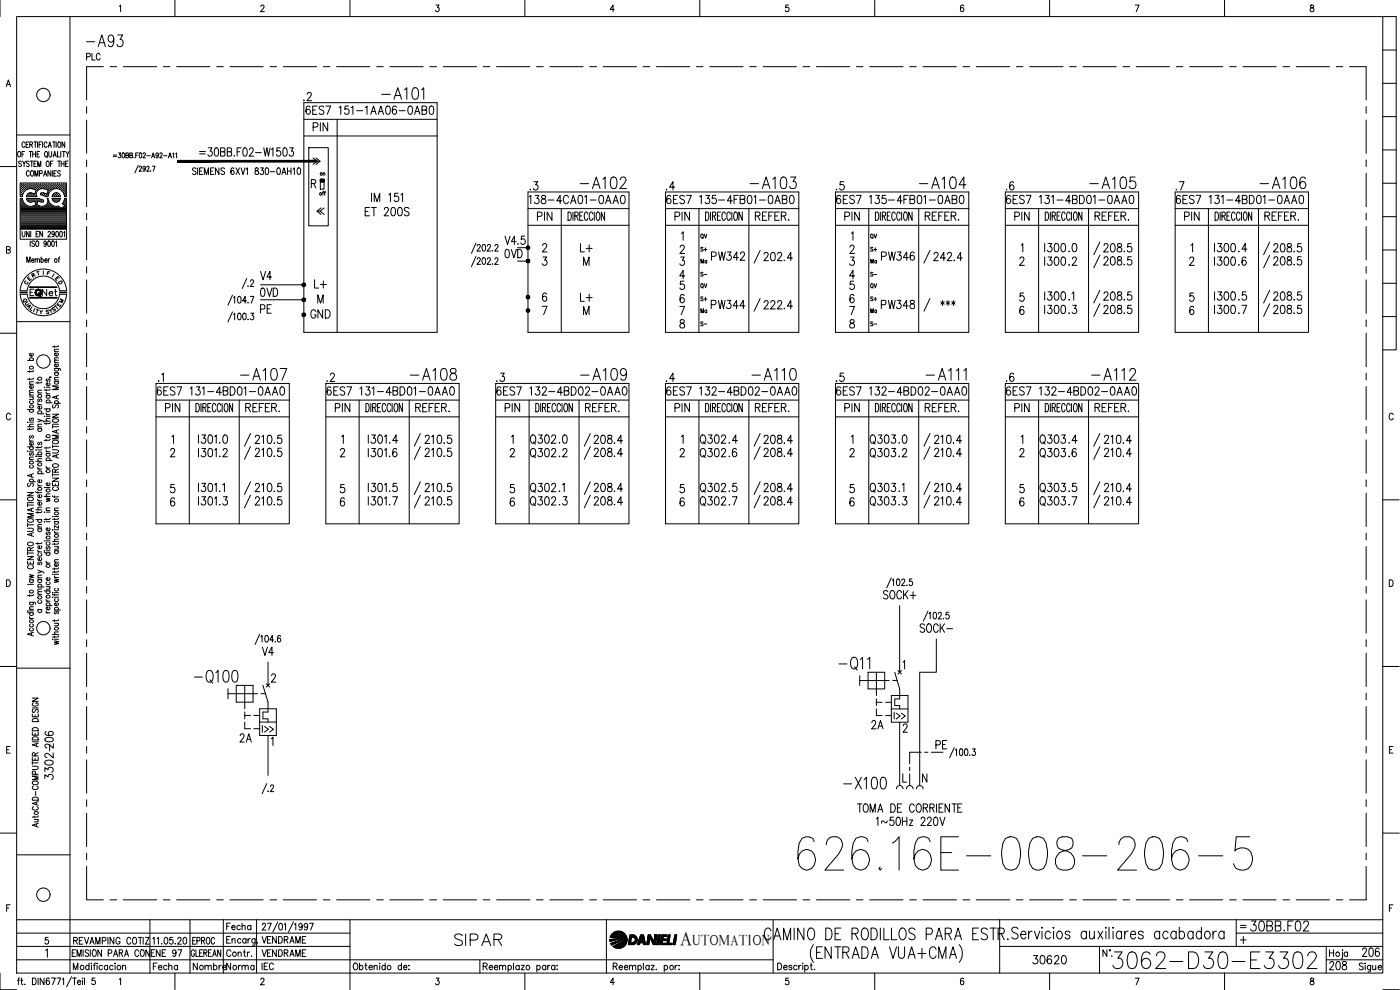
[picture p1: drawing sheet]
<svg xmlns="http://www.w3.org/2000/svg" width="420mm" height="297mm" viewBox="0 0 420 297" stroke-linecap="round" stroke-linejoin="round" font-family="sans-serif">
<defs><g id="words">
<text font-size="15" x="238.1" y="262.1">626.16E-008-206-5</text>
<text font-size="8.8" x="332.7" y="291.7">3062-D30-E3302</text>
<text font-size="7.5" x="57.1" y="206.4">-Q100</text>
<g font-size="7.1">
<text x="24.7" y="15.2">-A93</text>
<text x="113.2" y="31">-A101</text>
<text x="172.9" y="57.9">-A102</text>
<text x="224" y="57.9">-A103</text>
<text x="274.8" y="57.9">-A104</text>
<text x="326" y="57.9">-A105</text>
<text x="376.8" y="57.9">-A106</text>
<text x="70.9" y="115.4">-A107</text>
<text x="122.1" y="115.4">-A108</text>
<text x="172.9" y="115.4">-A109</text>
<text x="224.4" y="115.4">-A110</text>
<text x="276.6" y="115.4">-A111</text>
<text x="326.3" y="115.4">-A112</text>
<text x="250.5" y="202.1">-Q11</text>
<text x="135.1" y="285">SIPAR</text>
<text x="228.2" y="283.3">CAMINO DE RODILLOS PARA ESTR.</text>
</g>
<text font-size="6.6" x="251.9" y="237.8">-X100</text>
<g font-size="6.2">
<text x="76.9" y="90.3">0VD</text>
<text x="158" y="134.4">Q302</text>
<text x="208.8" y="134.4">Q302</text>
<text x="260" y="134.4">Q303</text>
<text x="310.8" y="134.4">Q303</text>
<text x="158" y="138.6">Q302</text>
<text x="208.8" y="138.6">Q302</text>
<text x="260" y="138.6">Q303</text>
<text x="310.8" y="138.6">Q303</text>
<text x="158" y="153.1">Q302</text>
<text x="208.8" y="153.1">Q302</text>
<text x="260" y="153.1">Q303</text>
<text x="310.8" y="153.1">Q303</text>
<text x="373.9" y="280.5">30BB.F02</text>
</g>
<text font-size="5.9" x="204.2" y="283.4">A</text>
<g font-size="5.7">
<text x="90" y="31.4">.2</text>
<text x="90.7" y="35.6">6ES7 151-1AA06-0AB0</text>
<text x="92.8" y="40.6">PIN</text>
<text x="162.3" y="58.2" transform="rotate(-90 162.3 58.2)">.3</text>
<text x="203.2" y="58.2" transform="rotate(-90 203.2 58.2)">.4</text>
<text x="254.4" y="58.2" transform="rotate(-90 254.4 58.2)">.5</text>
<text x="356.3" y="58.2" transform="rotate(-90 356.3 58.2)">.7</text>
<text x="108.3" y="66">ET 200S</text>
<text x="157.7" y="62.4">138-4CA01-0AA0</text>
<text x="199" y="62.4">6ES7 135-4FB01-0AB0</text>
<text x="249.8" y="62.4">6ES7 135-4FB01-0AB0</text>
<text x="300.9" y="62.4">6ES7 131-4BD01-0AA0</text>
<text x="351.7" y="62.4">6ES7 131-4BD01-0AA0</text>
<text x="160.2" y="67.4">PIN</text>
<text x="201.4" y="67.4">PIN</text>
<text x="252.2" y="67.4">PIN</text>
<text x="303.4" y="67.4">PIN</text>
<text x="354.2" y="67.4">PIN</text>
<text x="172.9" y="76.9">L+</text>
<text x="312.2" y="76.9">I300</text>
<text x="319.6" y="76.9">.0</text>
<text x="329.8" y="76.9">208.5</text>
<text x="363.4" y="76.9">I300</text>
<text x="370.4" y="76.9">.4</text>
<text x="381" y="76.9">208.5</text>
<text x="150.3" y="78.7">0VD</text>
<text x="212.4" y="79.4">PW342</text>
<text x="227.9" y="79.4">202.4</text>
<text x="263.2" y="79.4">PW346</text>
<text x="279" y="79.4">242.4</text>
<text x="312.2" y="80.8">I300</text>
<text x="319.6" y="80.8">.2</text>
<text x="329.8" y="80.8">208.5</text>
<text x="363.4" y="80.8">I300</text>
<text x="370.4" y="80.8">.6</text>
<text x="381" y="80.8">208.5</text>
<text x="76.9" y="85">V4</text>
<text x="93.1" y="87.5">L+</text>
<text x="76.9" y="95.2">PE</text>
<text x="172.9" y="91.7">L+</text>
<text x="212.4" y="93.8">PW344</text>
<text x="227.9" y="93.8">222.4</text>
<text x="263.2" y="93.8">PW348</text>
<text x="312.2" y="95.2">I300</text>
<text x="312.2" y="91.4">I300</text>
<text x="319.6" y="95.2">.3</text>
<text x="329.8" y="91.4">208.5</text>
<text x="329.8" y="95.2">208.5</text>
<text x="363.4" y="95.2">I300</text>
<text x="363.4" y="91.4">I300</text>
<text x="370.4" y="95.2">.7</text>
<text x="370.4" y="91.4">.5</text>
<text x="381" y="91.4">208.5</text>
<text x="381" y="95.2">208.5</text>
<text x="92.1" y="96.7">GND</text>
<text x="96.7" y="115.7">.2</text>
<text x="147.8" y="115.7">.3</text>
<text x="198.6" y="115.7">.4</text>
<text x="249.8" y="115.7">.5</text>
<text x="48.3" y="124.9">PIN</text>
<text x="99.5" y="124.9">PIN</text>
<text x="150.3" y="124.9">PIN</text>
<text x="201.4" y="124.9">PIN</text>
<text x="252.2" y="124.9">PIN</text>
<text x="303.4" y="124.9">PIN</text>
<text x="64.6" y="134.1">.0</text>
<text x="115.7" y="134.1">.4</text>
<text x="166.5" y="134.1">.0</text>
<text x="177.1" y="134.4">208.4</text>
<text x="217.7" y="134.1">.4</text>
<text x="227.9" y="134.4">208.4</text>
<text x="268.5" y="134.1">.0</text>
<text x="279" y="134.4">210.4</text>
<text x="319.6" y="134.1">.4</text>
<text x="69.1" y="138.3" transform="rotate(-90 69.1 138.3)">.2</text>
<text x="171.1" y="138.3" transform="rotate(-90 171.1 138.3)">.2</text>
<text x="177.1" y="138.3">208.4</text>
<text x="227.9" y="138.3">208.4</text>
<text x="273" y="138.3" transform="rotate(-90 273 138.3)">.2</text>
<text x="279" y="138.3">210.4</text>
<text x="115.7" y="148.9">.5</text>
<text x="158" y="148.9">Q302</text>
<text x="177.1" y="148.9">208.4</text>
<text x="208.8" y="148.9">Q302</text>
<text x="217.7" y="148.9">.5</text>
<text x="227.9" y="148.9">208.4</text>
<text x="260" y="148.9">Q303</text>
<text x="279" y="148.9">210.4</text>
<text x="310.8" y="148.9">Q303</text>
<text x="319.6" y="148.9">.5</text>
<text x="64.6" y="152.8">.3</text>
<text x="115.7" y="152.8">.7</text>
<text x="166.5" y="152.8">.3</text>
<text x="177.1" y="152.8">208.4</text>
<text x="217.7" y="152.8">.7</text>
<text x="227.9" y="152.8">208.4</text>
<text x="268.5" y="152.8">.3</text>
<text x="279" y="152.8">210.4</text>
<text x="319.6" y="152.8">.7</text>
<text x="263.9" y="181">SOCK+</text>
<text x="274.8" y="190.9">SOCK-</text>
<text x="77.6" y="197.9">V4</text>
<text x="260.3" y="219.8">2A</text>
<text x="16.9" y="225.8" transform="rotate(-90 16.9 225.8)">206</text>
<text x="70.9" y="224">2A</text>
<text x="279.8" y="225.8">PE</text>
<text x="16.9" y="234.9" transform="rotate(-90 16.9 234.9)">3302-</text>
<text x="308.7" y="290.3">30620</text>
<text x="397.9" y="292.1">208</text>
<text x="407.5" y="288.2">206</text>
</g>
<g font-size="5.3">
<text x="24.7" y="19.4">PLC</text>
<text x="305.2" y="58.2" transform="rotate(-90 305.2 58.2)">.6</text>
<text x="305.2" y="115.7" transform="rotate(-90 305.2 115.7)">.6</text>
<text x="119.9" y="138.3" transform="rotate(-90 119.9 138.3)">.6</text>
<text x="221.9" y="138.3" transform="rotate(-90 221.9 138.3)">.6</text>
<text x="323.8" y="138.3" transform="rotate(-90 323.8 138.3)">.6</text>
<text x="77.3" y="284.3">VENDRAME</text>
<text x="77.3" y="288.2">VENDRAME</text>
</g>
<g font-size="4.9">
<text x="11.6" y="90">Net</text>
<text x="170.4" y="148.9" transform="rotate(-90 170.4 148.9)">.1</text>
<text x="66.7" y="280.1">Fecha</text>
<text x="56.4" y="284.3">EPROC</text>
<text x="44.8" y="292.1">Fecha</text>
<text x="56.8" y="292.1">Nombre</text>
<text x="66.7" y="292.1">Norma</text>
<text x="77.3" y="292.1">IEC</text>
</g>
<g font-size="4.4">
<text x="281.2" y="92.8">***</text>
<text x="323.1" y="91.4" transform="rotate(-90 323.1 91.4)">.1</text>
<text x="209.2" y="99.1">S-</text>
<text x="260" y="99.1">S-</text>
<text x="49.7" y="115.7" transform="rotate(-90 49.7 115.7)">.1</text>
<text x="68.1" y="148.9" transform="rotate(-90 68.1 148.9)">.1</text>
<text x="272" y="148.9" transform="rotate(-90 272 148.9)">.1</text>
<text x="207.8" y="283.4">UTOMATION</text>
</g>
<g font-size="4">
<text x="94.9" y="54">on</text>
<text x="209.2" y="72.7">QV</text>
<text x="209.2" y="76.6">S+</text>
<text x="260" y="72.7">QV</text>
<text x="260" y="76.6">S+</text>
<text x="12.7" y="83.6">F</text>
<text x="209.2" y="80.1">Ma</text>
<text x="209.2" y="84">S-</text>
<text x="260" y="80.1">Ma</text>
<text x="260" y="84">S-</text>
<text x="6" y="86.4">C</text>
<text x="7.1" y="85.4">E</text>
<text x="8.1" y="84.3">R</text>
<text x="16.2" y="86.4">D</text>
<text x="209.2" y="87.5">QV</text>
<text x="260" y="87.5">QV</text>
<text x="5.6" y="92.1">Q</text>
<text x="6.3" y="92.8">U</text>
<text x="14.5" y="94.5">S</text>
<text x="15.2" y="93.8">T</text>
<text x="16.6" y="92.1">M</text>
<text x="209.2" y="91.4">S+</text>
<text x="209.2" y="94.9">Ma</text>
<text x="260" y="91.4">S+</text>
<text x="260" y="94.9">Ma</text>
</g>
<text font-size="3.1" x="371.1" y="279.4">=</text>
</g></defs>
<!-- layer: DCA_A3E2|CART -->
<g fill="none" stroke="#000" stroke-width=".3">
<path d="M0 .1v4.9M5 5h410v287h-410zM21 5v287M35.8 1.9l.4-.4v2M52.5 .1v4.9M78.3 2l.3-.5 .5 .1 .1 .3-.2 .7-.8 .9h1.1M105 .1v4.9M130.9 1.5h.8l-.4 .8a.6 .6 0 0 1 .4 .9 .6 .6 0 0 1-1-.1M157.5 .1v4.9M184.4 2.8h-1.3l.9-1.3v2M210 .1v4.9M236.6 1.5h-.8v.9a.62 .62 0 0 1 .9-.1 .62 .62 0 0 1-.1 .9 .62 .62 0 0 1-.9-.1"/>
<path d="M262.5 .1v4.9M289.2 1.8l-.5-.3a1.17 1.17 0 0 0 .1 2 .56 .56 0 0 0 .6-.5 .56 .56 0 0 0-.5-.6 .56 .56 0 0 0-.7 .4M315 .1v4.9M340.7 1.5h1.1l-.8 2M367.5 .1v4.9M393.4 1.6v.6a.72 .72 0 0 1 .8 .4 .72 .72 0 0 1-.3 .9 .64 .64 0 0 1-.8-.7 .64 .64 0 0 1 .9-.5l.3-.3-.1-.4zM415 5h4v100h-4M415 15h4M1.9 26l.6-2 .7 2M2.1 25.3h.8M415 35h4M415 25h4"/>
<path d="M0 50h5M5 40.5h16M5.5 45.5h.1a.86 .86 0 0 1 .6 .8 .86 .86 0 0 1-.6 .8 1.14 1.14 0 0 1-.1-1.6zM6.2 56.8h.1M6.2 56.2h.1M6.2 55.6h.1M6.2 57.5h.1M6.2 58.1h.1M6.2 58.7h.1M6.2 59.7h.4M6.3 57.1h.2M6.3 56.5h.2"/>
<path d="M6.3 55.9h.2M6.3 55.2h.2M6.3 57.8h.2M6.3 58.4h.2M6.4 48.6l-.5-.3-.3 .3v.3a.7 .7 0 0 1 .7 1l-.4 .1-.3-.3M6.4 55.1v.2M6.4 55.8v.2M6.4 56.4v.2M6.4 57.1v.1M6.4 57.7v.2M6.4 58.3v.2M6.6 46.3h.5"/>
<path d="M6.7 59.5h-.6v9.3h13.8v-9.3h-.6M6.7 56.8h.2M6.7 56.2h.2M6.7 55.6h.2M6.7 57.5h.2M6.7 58.1h.1M6.7 59.5l.3 1 .4 .6M6.8 48.3l.4 .8 .5-.8M6.8 55.5v.1M6.8 56.1v.1M6.8 56.8v.1M6.8 57.4v.1"/>
<path d="M6.8 58v.2M7 57.1h.2M7 56.5h.2M7 55.9h.2M7 55.2h.2M7.1 55.1v.2M7.1 55.8v.2M7.1 56.4v.2M7.1 57.1v.1M7.2 49.1v.9M7.3 56.8h.2M7.3 56.2h.2"/>
<path d="M7.3 55.6h.2M7.4 45.5h-.8v1.6M7.4 55.5v.1M7.4 56.1v.1M7.4 56.8v.1M7.5 43a.47 .47 0 0 0-.6-.4 .47 .47 0 0 0-.3 .6v.4a.47 .47 0 0 0 .3 .6 .47 .47 0 0 0 .6-.4M7.6 56.5h.2M7.6 55.9h.2M7.6 55.2h.2M7.7 55.1v.2M7.7 55.8v.2M7.7 56.4v.2"/>
<path d="M7.8 43.4h.5M7.9 59.5h3.7M7.9 59.5l.4 .8M8 56.8h.1M8 56.2h.1M8 55.6h.1M8 55.5v.1M8 56.1v.1M8 59.7h3.7M8.1 58.7h.1M8.2 56.8l1.2-.2 1.4 .5-.3 1.1-1-.3M8.3 56.5h.1"/>
<path d="M8.3 55.9h.1M8.3 55.2h.1M8.3 58.4h.1M8.3 55.1v.2M8.3 55.8v.2M8.3 56.4v.2M8.3 58.3v.2M8.6 42.6h-.8v1.6h.8M8.6 56.2h.2M8.6 55.6h.2M8.6 58.7h.2M8.6 58.1h.2"/>
<path d="M8.7 55.5v.1M8.7 56.1v.1M8.7 58.1v.1M8.7 58.7v.1M8.8 48.6a.41 .41 0 0 0-.7-.2 .41 .41 0 0 0 .1 .7l.4 .1a.43 .43 0 0 1 .1 .7 .43 .43 0 0 1-.7-.2M8.8 45.5h.8M8.8 51.6a.47 .47 0 0 0-.6-.4 .47 .47 0 0 0-.3 .6v.4a.47 .47 0 0 0 .3 .7 .47 .47 0 0 0 .6-.4M8.9 56.5h.2M8.9 55.9h.2M8.9 55.2h.2M8.9 58.4h.2M8.9 43.4l.8-.1v-.6l-.8-.1v1.6"/>
<path d="M9 55.1v.2M9 55.8v.2M9 56.4v.1M9 58.3v.2M9.1 48.3h.8M9.2 45.5v1.6M9.2 56.2h.2M9.2 55.6h.2M9.2 58.1h.2M9.2 58.7h.2M9.3 55.5v.1M9.3 56.1v.1"/>
<path d="M9.3 58v.2M9.3 58.7v.1M9.4 43.4l.4 .8M9.4 51.3l.1-.1a.86 .86 0 0 1 .6 .8 .86 .86 0 0 1-.6 .9 1.09 1.09 0 0 1-.1-1.6zM9.5 57.9l-.9 .1-.7 1h3.1M9.5 48.3v1.7M9.5 56.5h.2M9.5 55.9h.2M9.5 55.2h.2M9.5 58.4h.2M9.6 55.1v.2M9.6 55.8v.2"/>
<path d="M9.6 56.4v.1M9.6 58.3v.2M9.8 46.3h.9M9.8 45.5v1.6M9.9 56.2h.1M9.9 55.6h.1M9.9 58.7h.1M9.9 58.2h.1M9.9 55.5v.1M9.9 56.1v.1M9.9 58.7v.1M10.2 56.5h.1"/>
<path d="M10.2 55.9h.1M10.2 55.2h.1M10.2 58.4h.1M10.2 42.6h.8M10.2 49.1h.5M10.2 55.1v.2M10.2 55.8v.2M10.2 56.4v.2M10.2 58.3v.2M10.5 52.9v-1.7l.4 1.7 .5-1.7v1.7M10.5 56.8h.2M10.5 56.2h.2"/>
<path d="M10.5 55.6h.2M10.5 58.7h.2M10.6 42.6v1.6M10.6 55.5v.1M10.6 56.1v.1M10.6 56.8h.1M10.6 58.7v.1M10.6 58.1h.1M10.7 45.5v1.6M10.8 56.5h.2M10.8 55.9h.2M10.8 55.2h.2"/>
<path d="M10.9 55.1v.2M10.9 55.8v.2M10.9 56.4v.2M10.9 57.1h.1M11 48.3h-.8v1.7h.8M11.1 46.3h.5M11.1 56.8h.2M11.1 56.2h.2M11.1 55.6h.2M11.2 55.5v.1M11.2 56.1v.1M11.2 56.8v.1"/>
<path d="M11.3 42.6v1.6M11.3 50v-1.7l.5 1.7 .4-1.7v1.7M11.4 56.5h.2M11.4 55.9h.2M11.4 55.2h.2M11.5 55.1v.2M11.5 55.8v.2M11.5 56.4v.2M11.7 59.5l.2 .1M11.7 43.4h.5M11.8 56.2h.1M11.8 55.6h.1"/>
<path d="M11.9 52.1l.7-.1v-.7l-.7-.1v1.7M11.9 59.6l.9 .3M11.9 55.5v.1M11.9 56.1v.1M11.9 45.5h-.8v1.6h.8M12.1 56.5h.1M12.1 55.9h.1M12.1 55.2h.1M12.1 55.1v.2M12.1 55.8v.2M12.1 56.4v.2M12.2 58l.1 .4"/>
<path d="M12.2 58.4l1 .4M12.4 56.2h.2M12.4 55.6h.2M12.4 58.1h.2M12.5 42.6h-.8v1.6M12.5 55.5v.1M12.5 56.1v.1M12.5 58v.2M12.7 56.5h.2M12.7 55.9h.2M12.7 55.2h.2M12.7 58.4h.2"/>
<path d="M12.8 42.6v1.6M12.8 55.1v.2M12.8 55.8v.2M12.8 56.4v.1M12.8 58.3v.2M12.9 59.9l.2 .5-.3 .2M13 56.2h.2M13 55.6h.2M13 58.1h.2M13.1 52.9l.5-1.7 .5 1.7M13.1 55.5v.1M13.1 56.1v.1"/>
<path d="M13.1 58v.2M13.2 57.9l-1 .1M13.3 58.8l1.1 .2M13.3 52.3h.6M13.3 56.5h.2M13.3 55.9h.2M13.3 55.2h.2M13.3 58.4h.2M13.4 55.1v.2M13.4 55.8v.2M13.4 56.4v.2M13.4 58.3v.2"/>
<path d="M13.5 56.7l1 .4-.4 1.1-1-.3M13.5 56.7a1.77 1.77 0 0 0-2 .3 1.77 1.77 0 0 0-.4 2M13.6 45.5h.1a.86 .86 0 0 1 .6 .8 .86 .86 0 0 1-.6 .8 1.2 1.2 0 0 1-.1-1.6zM13.7 56.2h.1M13.7 55.6h.1M13.7 58.7h.1M13.8 55.5v.1M13.8 56.1v.1M13.8 58.7v.1M13.9 46.8l.4 .5M14 56.5h.1M14 55.9h.1"/>
<path d="M14 55.2h.1M14 58.4h.1M14.1 48.4l.1-.1a.86 .86 0 0 1 .6 .9 .86 .86 0 0 1-.6 .8 1.2 1.2 0 0 1-.1-1.6zM14.1 55.1v.2M14.1 55.8v.2M14.1 56.4v.2M14.1 58.3v.2M14.1 43a.47 .47 0 0 0-.5-.4 .47 .47 0 0 0-.3 .6v.4a.47 .47 0 0 0 .3 .6 .47 .47 0 0 0 .5-.4M14.1 59.5h.3M14.2 59.5a1.59 1.59 0 0 1-1.3 2.4M14.3 58.7h.1M14.3 56.8h.2"/>
<path d="M14.3 56.2h.2M14.3 55.6h.2M14.3 58.1h.2M14.4 55.5v.1M14.4 56.1v.1M14.4 56.8v.1M14.4 58v.2M14.4 59.5l.3 1 .4 .6M14.4 57.5h.1M14.5 44.2l.4-1.6 .5 1.6M14.6 57.1h.2M14.6 56.5h.2"/>
<path d="M14.6 55.9h.2M14.6 55.2h.2M14.6 57.8h.1M14.6 45.5v1.1l.4 .5 .5-.5v-1.1M14.6 43.7h.6M14.7 55.1v.2M14.7 55.8v.2M14.7 56.4v.2M14.7 57.1v.1M14.7 57.7h.1M14.9 56.8h.2M14.9 56.2h.2"/>
<path d="M14.9 55.6h.2M15 55.5v.1M15 56.1v.1M15 56.8v.1M15.1 57.4l-.7 1.6M15.2 49.1h.4M15.2 51.2v1.7l-.8-1.7v1.7M15.2 56.5h.2M15.2 55.9h.2M15.2 55.2h.2M15.3 55.1v.2M15.3 55.8v.2"/>
<path d="M15.3 56.4v.2M15.6 56.2h.1M15.6 55.6h.1M15.6 59h2.5M15.6 59.5h2.5M15.6 59a1.25 1.25 0 0 1 1.3-1.2 1.25 1.25 0 0 1 1.2 1.2M15.6 59.5l.4 .8M15.7 55.5v.1M15.7 56.1v.1M15.7 56.8h-.1M15.7 51.2v1.7M15.7 59.7h2.3"/>
<path d="M15.8 42.6h.8M15.9 56.5h.1M15.9 55.9h.1M15.9 55.2h.1M15.9 56.8a2.49 2.49 0 0 1 3.4 2.2h.6v-4.1h-13.8v4.1h.6l.5-1.4 1-.8M15.9 48.3h-.7v1.7M15.9 56.8l-.8 .6M16 47.1l.4-1.6 .5 1.6M16 55.1v.2M16 55.8v.2M16 56.4v.2M16 58.4v.1"/>
<path d="M16.1 46.6h.6M16.2 52h.4M16.2 42.6v1.6M16.2 56.2h.2M16.2 55.6h.2M16.2 58.7h.2M16.3 55.5v.1M16.3 56.1v.1M16.3 58.1v.1M16.3 58.7v.1M16.3 58.1h.1M16.5 56.5h.2"/>
<path d="M16.5 55.9h.2M16.5 55.2h.2M16.5 58.4h.2M16.6 55.1v.2M16.6 55.8v.2M16.6 56.4v.1M16.6 58.3v.2M16.8 42.6v1.6M16.8 56.2h.2M16.8 55.6h.2M16.8 58.1h.2M16.8 58.7h.2"/>
<path d="M16.9 51.2h-.7v1.7h.7M16.9 55.5v.1M16.9 56.1v.1M16.9 58v.2M16.9 58.7v.1M17.1 56.5h.2M17.1 55.9h.2M17.1 55.2h.2M17.1 58.4h.2M17.2 55.1v.2M17.2 55.8v.2M17.2 56.4v.1"/>
<path d="M17.2 58.3v.2M17.3 45.5v1.6h.6M17.3 48.3h.9M17.5 56.2h.2M17.5 55.6h.2M17.5 58.7h.2M17.6 55.5v.1M17.6 56.1v.1M17.6 58.7v.1M17.7 42.6a.86 .86 0 0 1 .6 .8 .86 .86 0 0 1-.6 .8 1.14 1.14 0 0 1 0-1.6zM17.7 48.3v1.7M17.8 56.5h.1"/>
<path d="M17.8 55.9h.1M17.8 55.2h.1M17.9 55.1v.2M17.9 55.8v.2M17.9 56.4v.2M18.1 51.5l-.3-.3-.5 .3 .1 .3 .7 .6-.3 .5-.5-.3M18.1 56.8h.2M18.1 56.2h.2M18.1 55.6h.2M18.1 59.5l-.3 .8M18.2 55.5v.1M18.2 56.1v.1"/>
<path d="M18.2 56.8v.1M18.2 45.5v1.6M18.4 49.1h.8M18.4 48.3v1.7M18.4 56.5h.2M18.4 55.9h.2M18.4 55.2h.2M18.5 57.1h.1M18.5 55.1v.2M18.5 55.8v.2M18.5 56.4v.2M18.7 45.5h.9"/>
<path d="M18.8 56.8h.1M18.8 56.2h.1M18.8 55.6h.1M18.8 57.4l.1 .1M18.8 55.5v.1M18.8 56.1v.1M18.8 56.8v.1M19 57.1h.2M19 56.5h.2M19 55.9h.2M19 55.2h.2M19 57.8h.2"/>
<path d="M19.1 45.5v1.6M19.1 55.1v.2M19.1 55.8v.2M19.1 56.4v.2M19.1 57.1v.1M19.1 57.7v.2M19.2 48.3v1.7M19.4 59.5l-.2 .8-.5 .8M19.4 56.8h.2M19.4 56.2h.2M19.4 55.6h.2M19.4 57.5h.2"/>
<path d="M19.4 58.1h.2M19.4 42.6v1.6l-.8-1.6v1.6M19.4 58.7h.2M19.4 59.7h.5M19.5 55.5v.1M19.5 56.1v.1M19.5 56.8v.1M19.5 57.4v.1M19.5 58v.2M19.5 58.7v.1M19.7 49.1h.5M19.7 57.1h.2"/>
<path d="M19.7 56.5h.2M19.7 55.9h.2M19.7 55.2h.2M19.7 57.8h.2M19.7 58.4h.2M19.8 45.5l.5 .8 .4-.8M19.8 55.1v.2M19.8 55.8v.2M19.8 56.4v.2M19.8 57.1v.1M19.8 57.7v.2M19.8 58.3v.2"/>
<path d="M20.3 46.3v.8M20.4 48.3h-.7v1.7h.7M415 55h4M415 45h4M1.9 75l1-.2 .2-.2-.2-.5-1-.1v2l1.1-.2v-.7l-.3-.1M6.1 68.8v3h13.8v-3M6.2 64.5h13.7M6.2 64.1h13.7M6.2 63.8h13.7M6.2 63.5h13.7M6.2 63.2h13.7M6.2 62.9h13.7"/>
<path d="M6.2 62.6h12M6.2 62.2h11.7M6.2 61.9h2.3M6.2 61.6h1.6M6.2 61.3h1.2M6.2 60.9h.9M6.2 60.6h.7M6.2 60.3h.6M6.2 60h.4M6.2 64.8h13.7M6.2 65.1h13.7M6.2 65.4h13.7"/>
<path d="M6.2 65.7h13.7M6.2 66h13.7M6.2 66.4h13.7M6.2 66.7h13.7M6.2 67h13.7M6.2 67.3h13.7M6.2 67.6h13.7M6.2 67.9h13.7M6.2 68.3h13.7M6.2 68.6h13.7M6.6 69.4l.1 1.5 .3 .2 .5-.5v-1.2M7.4 61.1l.8 .6"/>
<path d="M8 78.7v-1.6l.6 1.6 .4-1.6v1.6M8.2 60h4.5M8.3 60.2l.4 .3M8.5 60.3h1.6M8.7 60.6l.6 .1 1.2-.4 .3 1.2-1.4 .4-1.2-.2M8.8 69.4v1.7l-.8-1.7v1.7M9.1 72.3v1.6M9.2 69.4v1.7M9.5 78.1h.7l-.1-.4a.46 .46 0 0 0-.6 .5 .46 .46 0 0 0 .7 .3M9.9 61.9h2M10.4 72.5l-.3-.2-.6 .2 .2 .4 .5 .3 .2 .5-.3 .2-.6-.2M10.5 78l.3-.4 .3 .1 .1 1"/>
<path d="M10.5 77.6v1.1M10.6 60.3h.7M10.7 60.6h.5M10.7 60.9h.4M10.8 61.6h.2M10.8 61.3h.2M10.8 70.2h.5M11 72.4v-.1a.86 .86 0 0 1 .7 .8 .86 .86 0 0 1-.7 .8 1.14 1.14 0 0 1 0-1.5zM11.2 78l.3-.4 .3 .1 .1 1M11.6 69.4h-.8v1.7h.8M11.7 60.3h1.3M12.3 77.9l.1-.2a.5 .5 0 0 1 .6 .5 .5 .5 0 0 1-.6 .5l-.1-.2"/>
<path d="M12.3 77.1v1.6M12.7 60.7l-1.4-.4-.2 1.2 1.8 .4M12.8 69.4v1.7l-.9-1.7v1.7M13.3 61.9h2.8M13.4 78.1h.7l-.1-.4a.5 .5 0 0 0-.6 .5 .5 .5 0 0 0 .6 .5l.1-.2M13.8 61.6h1.7M13.9 72.8l-.2 .4a.45 .45 0 0 1-.6-.4 .45 .45 0 0 1 .6-.4l.1 1.2-.3 .3-.3-.2M14.1 61.3h1M14.3 60.9h.5M14.4 60.6h.2M14.4 60.3h.1M14.4 69.8l.2-.4h.3l.3 .5-.8 1.2h.8"/>
<path d="M14.5 72.4l.1-.1a.92 .92 0 0 1 .6 .8 .92 .92 0 0 1-.6 .8l-.2-.3zM14.5 77.6v1.1M14.9 77.6l-.3 .1-.1 .4M15.1 61.1l.8 .6M15.7 72.4l.1-.1a.96 .96 0 0 1 0 1.6l-.3-.3zM15.9 60h1.9M15.9 61.7l1.6 .1M16 60.2l.4 .3M16.2 60.3h1.4M16.3 70l-.2 .3a.45 .45 0 0 1-.6-.4 .45 .45 0 0 1 .6-.4l.2 1.3-.3 .3-.4-.2M16.4 60.6h.9M16.7 72.6l.3-.3v1.6"/>
<path d="M16.9 69.5l.2-.1a.92 .92 0 0 1 .5 .8 .92 .92 0 0 1-.5 .9l-.3-.3zM17.4 61.8l.9 .7 1.1-.6M17.5 77.6h.4M17.8 60.2l-.5 .3M17.9 77.1l-.2 .3v1.3M18.1 69.5l.1-.1a.96 .96 0 0 1 0 1.7l-.3-.3zM18.4 62.6h1.5M18.7 61.1l.7 .7M18.9 60.9h1M19 62.2h.9M19 61.3h.9M19.1 69.8l.3-.4v1.7"/>
<path d="M19.1 60.6h.8M19.3 60.3h.6M19.3 61.6h.6M19.4 60h.5M19.6 61.9h.3M415 75h4M415 65h4M0 100h5M5 96.5h16M6 87.2a7 7 0 0 1 7-6.5 7 7 0 0 1 7 6.5M6 88.2a7 7 0 0 0 7 6.5 7 7 0 0 0 7-6.5M8.2 87.2a4.9 4.9 0 0 1 4.8-4.4 4.9 4.9 0 0 1 4.9 4.4"/>
<path d="M8.2 88.2a4.9 4.9 0 0 0 4.8 4.4 4.9 4.9 0 0 0 4.9-4.4M8.9 86.1h8.2v.2h-8.2M8.9 89.2h8.2v.2h-8.2zM9 86.2h8M9 89.4h8M10.2 86.8h-1.2v1.9M11 92.8l.6 .2M11.3 92.9l-.3 1M12 93.1l.3 .5 .5-.4M12.3 93.6v.6M415 95h4M415 85h4"/>
<path d="M8.3 108.1h1.7M8.8 111.2v.5M8.8 113.5v.5M8.8 119.1h1.2M8.8 118.6h1.2M8.8 115.3h1.2M9.1 108.1a.55 .55 0 0 1 .3-.9 .55 .55 0 0 1 .6 .7l-.2 .2M9.7 119.1l.3 .4-.1 .3-1.1 .1M9.8 115.7l.1 .2a.52 .52 0 0 1-.5 .6 .52 .52 0 0 1-.4-.7l.4-.1v.8M9.8 106a.48 .48 0 0 1 0 .7 .48 .48 0 0 1-.7 .1 .48 .48 0 0 1-.1-.7l.4-.1v.8M10 117.8l-1.1 .1-.1 .3 .4 .4M10 117.1h-1.1l-.1 .4 .4 .3"/>
<path d="M10 114.5l-1.1 .1-.1 .3 .4 .4M10 113.4l-.3 .4h-1.4M10 111.2l-.1 .2-1.6 .1M11.3 114.6v.5M11.3 117.9h1.2M11.6 119.7l-.3 .3 .3 .5 .4-.8h.4l.1 .5-.2 .3M12.5 117.1l-1.1 .1-.1 .3 .4 .4M12.5 114.5l-.3 .4h-1.4M13.3 116.2h.1zM13.8 117.6l.1 .4 .5 .2M13.8 116.8v.4M13.8 118.7h1.2"/>
<path d="M13.8 118.2h1.2M13.8 116.2h1.2M14.1 118.7l-.2 .1a.53 .53 0 0 0 .5 .7 .53 .53 0 0 0 .5-.7l-.1-.1M14.1 113.7l-.3 .2 .3 .6 .4-.8h.4l.1 .5-.2 .3M14.8 114.9l.1 .1a.52 .52 0 0 1-.5 .7 .52 .52 0 0 1-.4-.7l.4-.1v.8M14.9 113.1v.2v-.2l.5 .2M15 116.7l-.1 .3h-1.6M16.3 110.6h1.7l.1 .6M16.3 103.7v.6M16.3 114.5h1.3M16.3 114h1.3M16.3 111.8h1.3"/>
<path d="M16.3 108.8h1.3M16.3 105.5h1.3M16.6 114.5l-.2 .1a.53 .53 0 0 0 .5 .7 .53 .53 0 0 0 .5-.7l-.1-.1M16.6 111.8l-.2 .2a.53 .53 0 0 0 .5 .7 .53 .53 0 0 0 .5-.7l-.1-.2M16.6 110.6l-.2 .1a.53 .53 0 0 0 .5 .7 .53 .53 0 0 0 .5-.7l-.1-.1M16.9 118.9v.6M17.3 109.2a.54 .54 0 0 1-.1 .9 .54 .54 0 0 1-.8-.3v-.4l.4-.2v.9M17.3 105.9l.1 .2a.52 .52 0 0 1-.5 .7 .52 .52 0 0 1-.4-.8l.3-.1v.9M17.6 118.6l-1.9 .6 1.9 .5M17.6 115.8h-1.9l1.9 .6-1.9 .5h1.9M17.6 113.2l-1.2 .1-.1 .4 .4 .3M17.6 108.1h-1.2l-.1 .4 .4 .3"/>
<path d="M17.6 107.3l-1.2 .1-.1 .3 .4 .4M17.6 104.8h-1.2l-.1 .4 .4 .3M17.6 103.7l-.4 .3h-1.5M3.1 124.4a.63 .63 0 0 0-.7-.4 .63 .63 0 0 0-.5 .7v.5a.63 .63 0 0 0 .5 .8 .63 .63 0 0 0 .7-.5M8.3 135.4h.1zM8.3 126.6h.1zM8.3 128h1.7M8.3 134.1h1.7M8.3 122.9h1.7M8.8 131.8l.1 .4 .5 .2M8.8 128.5v.5M8.8 137.9h1.2"/>
<path d="M8.8 135.4h1.2M8.8 132.4h1.2M8.8 126.6h1.2M9.1 139.6l-.2 .2a.53 .53 0 0 0 .5 .7 .53 .53 0 0 0 .5-.7l-.1-.2M9.1 135.8l-.3 .3 .1 .5h.4l.2-.7 .3-.1 .2 .3-.2 .5M9.1 134.1l-.2 .1a.51 .51 0 0 0 .6 .7 .51 .51 0 0 0 .3-.8M9.1 130.7l-.3 .3 .1 .4h.4l.2-.6 .3-.1 .2 .3-.2 .5M9.1 125.4l-.3 .3 .1 .4h.4l.2-.6 .3-.1 .2 .3-.2 .5M9.1 122.9l-.2 .1a.51 .51 0 0 0 .6 .7 .51 .51 0 0 0 .3-.8M9.1 120.3a.55 .55 0 0 0 .3 .9 .55 .55 0 0 0 .6-.6l-.2-.3M9.8 132.8l.1 .1a.52 .52 0 0 1-.5 .7 .52 .52 0 0 1-.4-.8h.4v.8M10 137.1l-1.1 .1-.1 .4 .4 .3"/>
<path d="M10 128.5l-.3 .3h-1.4M10 127.3l-1.1 .1-.1 .3 .4 .3M10.8 135h.1zM10.8 138.4h1.7M10.8 136.5h1.7M10.8 137h.1M11.3 125.8l1.2 .4-1.2 .4M11.3 120.8l.1 .4 .5 .2M11.3 134v.5M11.3 137h1.2M11.3 135h1.2M11.3 128.6h1.2"/>
<path d="M11.3 128.1h1.2M11.3 124.1h1.9M11.3 121.4h1.2M11.6 136.5a.51 .51 0 0 1 0-.8 .51 .51 0 0 1 .7 0 .51 .51 0 0 1 0 .8M11.6 132.7l-.3 .3 .3 .5 .4-.8h.4l.1 .5-.2 .3M11.6 128.6a.49 .49 0 0 0 0 .7 .49 .49 0 0 0 .7 0 .49 .49 0 0 0 0-.7M11.6 124.1a.51 .51 0 0 1 0-.7 .51 .51 0 0 1 .7 0 .51 .51 0 0 1 0 .7M12.3 121.9a.5 .5 0 0 1 .1 .7 .5 .5 0 0 1-.8 0 .5 .5 0 0 1 .1-.7h.2v.9M12.5 137.6l-1.1 .1-.1 .3 .4 .4M12.5 133.9l-.3 .4h-1.4M12.5 127.3h-1.1l-.1 .4 .4 .4M12.5 126.2l.6 .2 .1 .3"/>
<path d="M13.3 124.9h.1zM13.3 126.4h1.7M13.3 122.7h1.7M13.8 139.9l.1 .3 .5 .2M13.8 135l.1 .3 .5 .2M13.8 123.9l.1 .3 .5 .2M13.8 126.8v.5M13.8 131.8v.5M13.8 134.1v.5M13.8 138.2h1.9M13.8 136h1.2M13.8 135.5h1.2"/>
<path d="M13.8 124.9h1.2M13.8 124.4h1.2M13.8 120.8h1.9M14.1 138.2l-.2-.1a.52 .52 0 0 1 .6-.8 .52 .52 0 0 1 .3 .9M14.1 136l-.2 .2a.52 .52 0 0 0 .6 .7 .52 .52 0 0 0 .3-.9M14.1 122.7l-.2 .1a.51 .51 0 0 0 .6 .7 .51 .51 0 0 0 .3-.8M14.1 120.8l-.2-.1a.52 .52 0 0 1 .6-.7 .52 .52 0 0 1 .3 .8M15 134.1l-.1 .3h-1.6M15 131.7l-.3 .4h-1.4M15 126.7l-.3 .4h-1.4M15 125.5l-1.1 .1-.1 .4 .4 .4M15.7 134.9h1.3l.6 .5-.6 .5h-1.3"/>
<path d="M15.7 124.3h1.9l-1.9 .9h1.9M15.7 128h1.9M15.7 127.5v1M15.7 133.5v.9M15.7 133.9h1.9M15.7 127.3h1.9M15.8 139.4a1.03 1.03 0 0 1 1.8 .4 1.01 1.01 0 0 1-1 .5 1.01 1.01 0 0 1-.9-.7zM15.8 132.4a1.03 1.03 0 0 1 1.8 .3 1.01 1.01 0 0 1-1 .5 1.01 1.01 0 0 1-.9-.7zM15.8 125.9a1.06 1.06 0 0 1 1.8 .4 1.01 1.01 0 0 1-1 .5 1.01 1.01 0 0 1-.9-.7zM16 121.4l-.3 .4 .3 .6 .4-.1 .4-.7 .5-.2a.53 .53 0 0 1 .3 .5 .53 .53 0 0 1-.3 .5M16.3 121h1.9M16.6 121l-.2-.1a.53 .53 0 0 1 .5-.7 .53 .53 0 0 1 .5 .7l-.1 .1"/>
<path d="M16.9 129.1v.7M16.9 136.6v.6M17.6 136.3l-1.9 .6 1.9 .5M17.6 130.6h-1.9l1.9 .5-1.9 .6h1.9M17.6 128.9l-1.9 .6 1.9 .5M418.1 124.4a.63 .63 0 0 0-.7-.4 .63 .63 0 0 0-.5 .7v.5a.63 .63 0 0 0 .5 .8 .63 .63 0 0 0 .7-.5M0 150h5M8.3 158.5h1.2l.5 .4-.1 .3-.4 .3h-1.2M8.3 147.8h1.7l-1.7 .9h1.7M8.3 151.1v.9M8.3 157v.9M8.3 157.5h1.7"/>
<path d="M8.3 151.5h1.7M8.3 150.8h1.7M8.3 155.9a.89 .89 0 0 1 1-.4 .89 .89 0 0 1 .6 .9 .88 .88 0 0 1-1 .4 .88 .88 0 0 1-.6-.9zM8.3 149.4a.88 .88 0 0 1 1.1-.3 .88 .88 0 0 1 .5 .9 .88 .88 0 0 1-1 .3 .88 .88 0 0 1-.6-.9zM8.5 145l-.2 .3 .2 .7 .4-.2 .3-.6a.48 .48 0 0 1 .7-.2 .48 .48 0 0 1 0 .8l-.1 .2M8.8 144.6h1.9M9.1 144.6a.55 .55 0 0 1 .3-1 .55 .55 0 0 1 .6 .7l-.2 .3M9.4 142.4v.7M9.4 152.6v.7M10 159.8l-1.7 .6 1.7 .5M10 154.1h-1.7l1.7 .5-1.7 .6h1.7M10 152.4l-1.7 .6 1.7 .5"/>
<path d="M10 142.1l-1.7 .6 1.7 .5M10.8 147.4l.3 .4h1.4M10.8 155.9h1.7M10.8 153h1.7M11.3 149.7l.1 .4 .5 .2M11.3 145.2l.1 .4 .5 .2M11.3 140.2l.1 .3 .5 .2M11.3 147.5v.5M11.3 153.5v.5M11.3 158.7h1.2M11.3 158.1h1.2M11.3 150.3h1.2"/>
<path d="M11.3 145.8h1.2M11.3 142.1h1.9M11.3 140.7h1.2M11.6 158.7a.51 .51 0 0 0 0 .7 .51 .51 0 0 0 .7 0 .51 .51 0 0 0 0-.7M11.6 155.9a.51 .51 0 0 0 0 .7 .51 .51 0 0 0 .7 0 .51 .51 0 0 0 0-.7M11.6 142.1a.51 .51 0 0 1 0-.7 .51 .51 0 0 1 .7 0 .51 .51 0 0 1 0 .7M12.3 150.7a.5 .5 0 0 1 0 .7 .5 .5 0 0 1-.7 .1 .5 .5 0 0 1-.1-.7l.4-.1v.9M12.3 148.4a.51 .51 0 0 1 0 .8 .51 .51 0 0 1-.7 0 .51 .51 0 0 1-.1-.7l.4-.1v.9M12.3 144a.51 .51 0 0 1 0 .7 .51 .51 0 0 1-.7 0 .51 .51 0 0 1-.1-.7h.4v.8M12.5 157.3l-1.1 .1-.1 .4 .4 .3M12.5 153.4l-.3 .4h-1.4M12.5 152.2l-1.1 .1-.1 .3 .4 .4"/>
<path d="M13.3 156.5h.1zM13.3 153.7h.1zM13.3 149h1.7M13.3 146.3h1.7M13.8 149.4l1.2 .3-1.2 .2 1.2 .3-1.2 .3M13.8 156.5h1.2M13.8 155.6v.5M13.8 153.7h1.2M13.8 153.2h1.2M13.8 140.4h1.2M14.1 159.6l-.3 .3 .3 .5 .4-.7h.4l.1 .4-.2 .3M14.8 158.4a.49 .49 0 0 1 0 .7 .49 .49 0 0 1-.7 0 .49 .49 0 0 1-.1-.7h.4v.8"/>
<path d="M14.8 144.9l.1 .1a.53 .53 0 0 1-.5 .7 .53 .53 0 0 1-.4-.8h.4v.8M15 155.5l-.3 .4h-1.4M15 152.4l-1.1 .1-.1 .3 .4 .4M15 148.2h-1.1l-.1 .4 .4 .4M15.7 158.9h.2zM15.7 155h.2zM15.7 148.7l.4 .4h1.5M15.7 144.8v.9h1.9v-.9M15.7 143.5h1.9l-1.9 .9h1.9M15.7 142.4h1.9M15.7 141.9v1M16.2 146.1a.54 .54 0 0 0-.4 .7 .54 .54 0 0 0 .6 .4h.4a.55 .55 0 0 0 .8-.4 .55 .55 0 0 0-.5-.7"/>
<path d="M16.3 159.4l.1 .3 .4 .2M16.3 156.5h1.3M16.3 153.2h1.3M16.3 148.8v.5M16.3 155.5v.5M16.3 159.9h1.3M16.3 158.9h1.3M16.3 155h1.3M16.4 153.8a.53 .53 0 0 1 .8-.2 .53 .53 0 0 1 .1 .8h-.7l-.3-.2zM16.6 156.5a.57 .57 0 0 0 .3 .9 .57 .57 0 0 0 .7-.7l-.3-.2M16.6 141.7l-.1-.8-.6-.1-.2 .9h1.9M16.6 145.2v.5"/>
<path d="M17.6 157.7v.8l-1.3-.8v.8M17.6 155.5l-.4 .3h-1.5M17.6 152.4l-1.2 .1-.1 .4 .4 .3M17.6 140.7l-1 .5M415 150h4.9M1.9 174a1.01 1.01 0 0 1 1.2 1 1.01 1.01 0 0 1-1.2 1zM8.3 168.3v.9h1.7v-.9M8.3 167h1.7l-1.7 .9h1.7M8.3 175.3h1.7M8.3 165.9h1.7M8.3 165.5v.9M8.3 162.9a.88 .88 0 0 1 1.1-.3 .88 .88 0 0 1 .5 .9 .88 .88 0 0 1-1 .3 .88 .88 0 0 1-.6-.9z"/>
<path d="M8.7 169.7a.52 .52 0 0 0-.4 .6 .52 .52 0 0 0 .6 .4h.5a.52 .52 0 0 0 .6-.4 .52 .52 0 0 0-.4-.6M8.8 172.4l1.2 .3-1.2 .3 1.2 .2-1.2 .3M8.8 178.4v.5M8.8 174h1.2M9.1 174l-.2 .1a.53 .53 0 0 0 .5 .7 .53 .53 0 0 0 .5-.7l-.1-.1M9.1 165.2l-.1-.8h-.7v.8h1.7M9.1 168.7v.5M9.4 160v.7M10 178.4l-.3 .3h-1.4M10 164.2l-.9 .5M11.3 171.1l1.2 .4-1.2 .4M11.3 165l.1 .4 .5 .2"/>
<path d="M11.3 178.3h1.2M11.3 176.1h1.9M11.3 173.9h1.2M11.3 173.4h1.2M11.3 165.6h1.2M11.3 162.8v.6M11.6 176.1a.49 .49 0 0 1 0-.7 .49 .49 0 0 1 .7 0 .49 .49 0 0 1 0 .7M11.6 173.9a.51 .51 0 0 0 0 .7 .51 .51 0 0 0 .7 0 .51 .51 0 0 0 0-.7M11.6 168.6l-.3 .3 .1 .5h.4l.2-.7 .3-.1 .2 .3-.2 .5M11.6 166a.51 .51 0 0 0 0 .8 .51 .51 0 0 0 .7 0 .51 .51 0 0 0 0-.8M12.3 167.3a.5 .5 0 0 1 .1 .8 .5 .5 0 0 1-.8 0 .5 .5 0 0 1 .1-.8h.2v.9M12.3 163.8a.5 .5 0 0 1 0 .7 .5 .5 0 0 1-.7 0 .5 .5 0 0 1-.1-.6l.4-.1v.8"/>
<path d="M12.5 177.5l-1.1 .1-.1 .4 .4 .3M12.5 176.7l-1.1 .1-.1 .4 .4 .3M12.5 172.6l-1.1 .1-.1 .3 .4 .4M12.5 171.5l.6 .2 .1 .3M12.5 162.8l-.1 .3h-1.6M13.3 165.3h.1zM13.3 177.3h1.7M13.3 165.8h1.7M13.3 162.3h1.7M13.8 179.8l.1 .4 .5 .2M13.8 168.3l.1 .4 .5 .2M13.8 176h1.2"/>
<path d="M13.8 168.9h1.2M13.8 165.3h1.2M14.1 177.3l-.2 .1a.52 .52 0 0 0 .6 .7 .52 .52 0 0 0 .3-.8M14.1 174.6l-.2 .1a.52 .52 0 0 0 .6 .8 .52 .52 0 0 0 .3-.9M14.1 165.8a.55 .55 0 0 0 .2 1 .55 .55 0 0 0 .7-.7l-.2-.3M14.1 164l-.3 .3 .1 .4h.4l.2-.6 .3-.1 .2 .3-.2 .5M14.1 162.7a.49 .49 0 0 0 0 .7 .49 .49 0 0 0 .7 0 .49 .49 0 0 0 0-.7M14.7 176l.3 .4-.1 .3-1.1 .1M14.8 173.3l.1 .2a.52 .52 0 0 1-.5 .7 .52 .52 0 0 1-.4-.8l.4-.1v.9M15.7 179.2h.2zM15.7 178.2l.4 .3h1.5M15.7 177.8h.2z"/>
<path d="M15.7 172.3h.2zM15.7 162.5h1.9M16.3 173.7l1.3 .3-1.3 .2 1.3 .3-1.3 .3M16.3 172.7l.1 .4 .4 .2M16.3 165.3h1.3M16.3 163v.5M16.3 170.4v.5M16.3 171.4v.5M16.3 178.2v.5M16.3 179.2h1.3M16.3 177.8h1.3M16.3 173.3h1.3"/>
<path d="M16.3 172.3h1.3M16.3 168.7h1.3M16.3 164h1.3M16.6 179.6l-.2 .2a.54 .54 0 0 0 .5 .7 .54 .54 0 0 0 .5-.7l-.1-.2M16.6 176.5a.57 .57 0 0 0 .3 .9 .57 .57 0 0 0 .7-.6l-.3-.3M16.6 165.3l-.2 .1a.54 .54 0 0 0 .5 .7 .54 .54 0 0 0 .5-.7l-.1-.1M17.2 164l.4 .4-.2 .3-1.1 .1M17.3 169.1a.54 .54 0 0 1-.1 .9 .54 .54 0 0 1-.8-.3v-.5l.4-.1v.8M17.6 171.3l-.4 .3h-1.5M17.6 170.3l-.4 .4h-1.5M17.6 167.9l-1.2 .1-.1 .3 .4 .4M17.6 162.9l-.2 .3-1.7 .1"/>
<path d="M17.6 161.8h-1.2l-.1 .4 .4 .3M416.9 174a1.01 1.01 0 0 1 1.2 1 1.01 1.01 0 0 1-1.2 1zM0 200h5M8.3 183.3h.1zM8.3 183.8h1.7M8.8 185l.1 .4 .5 .2M8.8 180.7h1.7l.1 .6M8.8 185.6h1.2M8.8 183.3h1.2M8.8 182.8h1.2M9.1 188.5l-.2 .2a.51 .51 0 0 0 .6 .6 .51 .51 0 0 0 .3-.8M9.1 187.3l-.2 .1a.52 .52 0 0 0 .6 .7 .52 .52 0 0 0 .3-.8"/>
<path d="M9.1 183.8l-.2 .2a.52 .52 0 0 0 .6 .7 .52 .52 0 0 0 .3-.9M9.1 180.7l-.2 .1a.53 .53 0 0 0 .5 .7 .53 .53 0 0 0 .5-.7l-.1-.1M9.4 189.9v.8M10 189.7l-1.7 .6 1.7 .5M10 182.1h-1.1l-.1 .4 .4 .3M11.3 182.9h1.2M11.6 182.9a.51 .51 0 0 0 0 .7 .51 .51 0 0 0 .7 0 .51 .51 0 0 0 0-.7M11.6 180.2a.51 .51 0 0 0 0 .7 .51 .51 0 0 0 .7 0 .51 .51 0 0 0 0-.7M13.8 183.3l.1 .4 .5 .2M13.8 183.9h1.2M13.8 181.7h1.9M13.8 180.4h1.2"/>
<path d="M14.1 181.7a.49 .49 0 0 1 0-.7 .49 .49 0 0 1 .7 0 .49 .49 0 0 1 0 .7M14.8 182.1l.1 .2a.53 .53 0 0 1-.5 .7 .53 .53 0 0 1-.4-.8l.4-.1v.9M15.7 191.8h.2zM15.7 190.4h1.9M16.3 192.3l1.3 .3-1.3 .2 1.3 .3-1.3 .3M16.3 191.8h1.3M16.3 186v.5M16.3 190.8v.5M16.3 187h1.3M16.3 183h1.9M16.4 188.4a.54 .54 0 0 1 .8-.2 .54 .54 0 0 1 .1 .8h-.7l-.3-.3zM16.6 183.4l-.3 .3 .1 .4h.4l.2-.6 .3-.1 .3 .3-.3 .5"/>
<path d="M16.6 183l-.2-.1a.53 .53 0 0 1 .5-.7 .53 .53 0 0 1 .5 .7l-.1 .1M17.2 187l.4 .4-.2 .3h-1.1M17.3 180.9l.1 .1a.52 .52 0 0 1-.5 .7 .52 .52 0 0 1-.4-.7l.3-.1v.8M17.6 190.8l-.4 .3h-1.5M17.6 189.6l-1.2 .1-.1 .3 .4 .4M17.6 185.9l-.4 .4h-1.5M415 200h4.9M5 200.5h16M2 224.9h.6M3 224h-1v2h1M417 224.9h.6M418 224h-1v2h1"/>
<path d="M0 250h5M5 256.5h16M415 250h4.9M2 272.4h.6M3 271.5h-1v2M5 276h410M5 280h100M45 276v16M57 276v16M67 276v16M77 276v16M105 276v21"/>
<path d="M182 276v16M183.9 280h3.4M184.1 279.9h3M184.3 279.7h2.6M184.6 279.6h2M185 279.5h1.2M232 276v16M300 276v16M371 280h44M371 276v8M417 272.4h.6M418 271.5h-1v2"/>
<path d="M0 292v5h5M5 284h100M5 288h227M5.2 294.1h.6M5.9 293.4l-.3 .1-.1 .3v1.6M6.2 294.1h.6M6.5 293.4v1.6l.1 .3 .3 .1M7.5 295.3h.1M9.7 293.4a1 1 0 0 1 1.2 1 1 1 0 0 1-1.2 1zM11.4 293.4v2M13.2 293.4v2l-1.1-2v2M14.8 293.7l-.3-.3a1.12 1.12 0 0 0-.1 2 .56 .56 0 0 0 .6-.5 .56 .56 0 0 0-.5-.6 .56 .56 0 0 0-.7 .5"/>
<path d="M15.5 293.4h1.1l-.8 2M17.1 293.4h1.1l-.8 2M18.7 293.8l.4-.4v2M21.5 293.1l-1.5 3M21.8 293.4h1.1M22.4 293.4v2M23.2 294.7h1l-.1-.4a.57 .57 0 0 0-.7 .1 .57 .57 0 0 0 0 .8 .57 .57 0 0 0 .8-.1M24.8 293.4v.2zM24.8 294.1v1.3M25.4 293.4v2M28.5 293.4h-.8l-.1 .9a.63 .63 0 0 1 .9 0 .63 .63 0 0 1-.1 .9 .63 .63 0 0 1-.9-.2M35.8 293.9l.4-.4v2"/>
<path d="M52.5 292v5M78.3 293.9l.1-.3a.54 .54 0 0 1 .8 .1 .54 .54 0 0 1-.2 .8l-.8 1h1.1M130.9 293.5h.8l-.4 .7a.6 .6 0 0 1 .4 1 .6 .6 0 0 1-1-.1M144 288v4M157.5 292v5M183 282.3h.9M183 282.1h1.3M183 282h1.8M183 281.9l3-.4 .2 .2-3.2 .8zM183 282.4h.3M183.1 281.2h4.7M183.1 281.9h2.2"/>
<path d="M183.2 281.1h4.8M183.2 281h4.8M183.3 283.1l.3 .4M183.3 280.8h4.6M183.3 280.7h4.5M183.3 283.2h1M183.4 280.5h4.3M183.4 283.4h.6M183.5 283.5h.2M183.6 280.4h4.1M183.6 283h1.2M183.6 280.3h4"/>
<path d="M183.6 280.2a2.6 2.6 0 0 1 4.5 1l-2 .2-.3-.2h-2.7zM183.8 280.1h3.7M183.9 282.8h1.2M184 284h3.2M184.1 281.8h1.7M184.1 283.9h3.3M184.2 284.2h2.8M184.3 282.7h1.1M184.4 294.8h-1.3l.9-1.3v2M184.4 283.8h3.1M184.4 284.3h2.3M184.5 283.1h-1.2l3.2-1.2 .1 .2-3 1.5"/>
<path d="M184.6 283.6h3M184.7 282.6h1M184.8 284.5h1.6M184.8 283.5h2.9M185.1 282.4h.9M185.1 283.4h2.7M185.1 281.6h1M185.3 283.2h2.6M185.4 282.3h.8M185.5 283.1h2.5M185.8 283h2.2M185.8 282.1h.7"/>
<path d="M186 281.3h.7M186 282.8h2M186.2 282h.4M186.3 282.7h1.8M186.3 281.7l1.1-.2-.9 .3zM186.4 281.8h.4M186.5 282.6h1.6M186.5 281.6h.7M186.7 282.4h1.5M186.8 282.1h1.4M186.9 282.3h1.3M186.9 282h1.3"/>
<path d="M187 281.3h.3M187 281.5h.3M187.2 281.9h1M187.5 281.8h.7M187.7 281.5h.5M187.7 281.6h.5M188 281.3l-1.3 .8M188.1 281.3a2.62 2.62 0 0 1-1.1 2.8 2.62 2.62 0 0 1-3-.1l2.9-1.7-.2-.2M188.6 283.4h1.7M188.6 283.1h2.2M188.6 283.2h2M188.6 282.8h2.4"/>
<path d="M188.6 283h2.3M188.7 282.7h.6M188.7 282.6h.6M188.7 282.4h.6M188.7 282.3h.6M188.8 282.1h.6M188.8 282h.6M188.8 281.9h.6M188.8 281.8h.6M188.8 281.6h.6M188.9 281.5h.6M188.9 281.3h.6"/>
<path d="M188.9 281.2h1.1a.78 .78 0 0 1 .7 .7 .78 .78 0 0 1-.7 .8M188.9 281.1h2.1M189 281h1.8M189 280.8h1.7M189 280.7h1.5M189 280.5h1.2M189.1 280.5a1.67 1.67 0 0 1 2.1 1v.9l-.4 .6-.8 .4h-1.4zM189.5 281.2l-.3 1.6h.8M190.1 281.2h1M190.2 282.7h.9M190.4 281.3h.7M190.4 282.6h.7"/>
<path d="M190.5 281.5h.7M190.5 282.4h.7M190.6 281.6h.6M190.6 282.3h.6M190.6 281.8h.6M190.7 282.1h.5M190.7 282h.6M190.7 281.9h.6M191.3 283.4h.6M191.3 283.2h.7M191.4 283.1h.6M191.4 283h.7"/>
<path d="M191.5 282.8h2.1M191.5 282.7h2.1M191.6 282.6h1.9M191.6 282.4h1.9M191.6 282.3h.7M191.7 282.1h.6M191.7 282h.7M191.8 281.9h.6M191.9 281.8h.5M191.9 281.6h.6M191.9 281.5h.6M192 281.3h.6"/>
<path d="M192 281.2h1.3M192.1 281.1h1.2M192.1 281h1.1M192.2 280.8h1M192.2 280.7h1M192.2 280.5h.9M192.3 280.5h.8l.7 2.9h-.7l-.1-.5h-.9l-.2 .5h-.6zM192.7 281.2l.2 1.1h-.6zM192.7 281.5h.6M192.7 281.3h.6M192.7 281.6h.7M192.8 281.9h.6"/>
<path d="M192.8 281.8h.6M192.8 282h.7M192.9 282.3h.6M192.9 282.1h.6M193 283h.6M193 283.1h.7M193.1 283.2h.6M193.1 283.4h.6M194.1 283.4h.6M194.1 283.1h.7M194.1 283.2h.6M194.2 282.8h.6"/>
<path d="M194.2 283h.6M194.2 282.7h.6M194.2 282.6h.7M194.3 282.4h.6M194.3 282.3h.6M194.3 282.1h.6M194.3 282h.6M194.4 281.9h.6M194.4 281.8h.6M194.4 281.6h.6M194.4 281.5h.6M194.4 281.3h1.2"/>
<path d="M194.5 281.2h1M194.5 281.1h1M194.5 281h.9M194.5 280.8h.9M194.6 280.5l-.5 2.9M194.6 280.7h.7M194.6 280.5h.6M195.2 281.5h.5M195.2 281.6h.5M195.3 281.8h.5M195.3 281.9h.6M195.4 282h.5"/>
<path d="M195.5 282.1h.5M195.5 282.3h.5M195.6 282.4h.5M195.7 282.6h1.1M195.7 282.7h1.1M195.8 282.8h1M195.8 283h1M195.9 283.1h.9M196 283.2h.7M196 283.4h.7M196.3 282.4h.5M196.3 282.3h.6"/>
<path d="M196.3 282.1h.6M196.3 282h.6M196.3 281.9h.6M196.3 281.8h.7M196.4 281.6h.6M196.4 281.5h.6M196.4 281.2h.7M196.4 281.3h.6M196.5 281.1h.6M196.5 281h.6M196.5 280.8h.6M196.6 280.5l-.4 2.1-1-2.1h-.6l-.5 2.9h.6l.4-2.1 1 2.1h.6l.5-2.9h-.6h.6"/>
<path d="M196.6 280.7h.5M196.6 280.5h.6M197.1 283.2h.6M197.1 283.4h.6M197.1 283h.7M197.1 283.1h.6M197.2 282.7h.6M197.2 282.8h.6M197.2 282.6h.7M197.2 282.4h.7M197.3 282.3h.6M197.3 282.1h.6"/>
<path d="M197.3 282h.7M197.4 281.9h.6M197.4 281.8h.6M197.4 281.6h.6M197.4 281.5h.6M197.4 281.2h.7M197.4 281.3h.6M197.5 281.1h.6M197.5 281h.6M197.5 280.8h.6M197.5 280.7h.7M197.6 280.5h.6l-.5 2.9h-.6z"/>
<path d="M197.6 280.5h.6M198.1 283.2h1.6M198.1 283.4h1.6M198.2 283h.5M198.2 283.1h1.6M198.2 282.7h.6M198.2 282.8h.6M198.2 282.6h.6M198.2 282.4h.6M198.3 282.3h.5M198.3 282.1h1.6M198.3 282h1.6"/>
<path d="M198.3 281.9h1.6M198.4 281.8h1.6M198.4 281.6h.6M198.4 281.5h.6M198.4 281.3h.6M198.5 281.2h.5M198.5 281.1h.6M198.5 281h1.6M198.5 280.8h1.7M198.5 280.7h1.7M198.6 280.5h1.6l-.1 .5h-1l-.2 .7h1.1l-.1 .5h-1.1l-.1 .8h1.1l-.1 .4h-1.6zM198.6 280.5h1.6"/>
<path d="M200.1 283.4h1.6M200.1 283.2h1.6M200.2 283h.5M200.2 283.1h1.6M200.2 282.7h.5M200.2 282.8h.5M200.2 282.6h.6M200.2 282.4h.6M200.3 282.3h.5M200.3 282.1h.5M200.3 282h.6M200.3 281.9h.6"/>
<path d="M200.4 281.8h.5M200.4 281.6h.6M200.4 281.5h.6M200.4 281.3h.6M200.4 281.2h.6M200.4 281.1h.6M200.5 281h.5M200.5 280.8h.6M200.5 280.7h.6M200.6 280.5h.5l-.4 2.5h1.1l-.1 .4h-1.6zM200.6 280.5h.5M202 283.4h.6"/>
<path d="M202.1 283.1h.6M202.1 283.2h.5M202.1 282.8h.6M202.1 283h.6M202.1 282.7h.7M202.1 282.6h.7M202.2 282.4h.6M202.2 282.3h.6M202.2 282.1h.7M202.3 282h.6M202.3 281.9h.6M202.3 281.8h.6"/>
<path d="M202.3 281.6h.6M202.4 281.5h.5M202.4 281.3h.6M202.4 281.2h.6M202.4 281.1h.6M202.4 281h.6M202.4 280.8h.7M202.5 280.7h.6M202.5 280.5h.6M202.5 280.5h.6l-.5 2.9h-.6zM210 292v5M236.6 293.5h-.8v.8a.61 .61 0 0 1 .9 0 .61 .61 0 0 1-.1 .9 .61 .61 0 0 1-.9-.1"/>
<path d="M262.5 292v5M289.2 293.7l-.5-.2a1.17 1.17 0 0 0 .1 2 .6 .6 0 0 0 .5-.9 .6 .6 0 0 0-1-.1l-.1 .3M300 284h115M315 292v5M340.7 293.5h1.1l-.8 2M367.5 292v5M393.4 293.6v.5a.82 .82 0 0 1 .8 .4 .82 .82 0 0 1 0 .9 .65 .65 0 0 1-1-.4 .65 .65 0 0 1 .8-.8l.3-.3-.1-.3zM398 288h17M415 297h4.9"/>
<circle cx="13" cy="28.5" r="2.01"/>
<circle cx="16.7" cy="78.1" r=".5"/>
<circle cx="9.4" cy="110.3" r=".55"/>
<circle cx="11.9" cy="113.6" r=".56"/>
<circle cx="11.9" cy="118.8" r=".56"/>
<circle cx="13" cy="108.5" r="2.01"/>
<circle cx="9.4" cy="122" r=".54"/>
<circle cx="9.4" cy="138.8" r=".55"/>
<circle cx="11.9" cy="139.3" r=".56"/>
<circle cx="14.4" cy="130.9" r=".56"/>
<circle cx="11.9" cy="146.7" r=".56"/>
<circle cx="14.4" cy="141.3" r=".55"/>
<circle cx="14.4" cy="147.2" r=".55"/>
<circle cx="16.9" cy="150.1" r=".55"/>
<circle cx="9.4" cy="177.5" r=".55"/>
<circle cx="11.9" cy="179.2" r=".56"/>
<circle cx="14.4" cy="169.8" r=".55"/>
<circle cx="14.4" cy="179" r=".55"/>
<circle cx="14.4" cy="161.3" r=".56"/>
<circle cx="16.9" cy="160.8" r=".55"/>
<circle cx="9.4" cy="186.4" r=".55"/>
<circle cx="13" cy="188.5" r="2.01"/>
<circle cx="13" cy="268.4" r="2.01"/>
</g>
<!-- layer: DCA_A3E2|CART-ES -->
<g fill="none" stroke="#000" stroke-width=".3">
<path d="M22 291v-2l.7 2 .7-2v2M26.7 289.9a.58 .58 0 0 0-.8 0 .58 .58 0 0 0 0 .8 .58 .58 0 0 0 .8 0M26.7 289v2M27.4 289v.2zM27.4 289.6v1.4M28 289.6h.6M28.7 289l-.4 .3v1.7M29.1 289v.2zM29.1 289.6v1.4M30.8 289.9a.6 .6 0 0 0-.9 0 .6 .6 0 0 0 0 .8 .6 .6 0 0 0 .9 0M32.3 289.9a.58 .58 0 0 0-.8 0 .58 .58 0 0 0 0 .8 .58 .58 0 0 0 .8 0M32.3 289.6v1.4"/>
<path d="M33.9 289.9a.58 .58 0 0 0-.8 0 .58 .58 0 0 0 0 .8 .58 .58 0 0 0 .8 0M34.5 289v.2zM34.5 289.6v1.4M36.7 290l.5-.4 .4 .1 .1 1.3M36.7 289.6v1.4M68 281.9h.7M69.1 281h-1.1v2h1.1M69.3 285.4a.65 .65 0 0 0-.8-.4 .65 .65 0 0 0-.5 .7v.5a.65 .65 0 0 0 .5 .8 .65 .65 0 0 0 .8-.5M69.6 282l.5-.4 .4 .1 .1 1.3M69.6 281.6v1.4M71.5 286l.4-.3h.4l.1 1.3M71.5 285.7v1.3"/>
<path d="M72.3 281.9a.58 .58 0 0 0-.8 0 .58 .58 0 0 0 0 .8 .58 .58 0 0 0 .8 0M73.1 285.7h.6M73.3 285v1.6l.1 .3 .3 .1M73.8 281.9a.58 .58 0 0 0-.8 0 .58 .58 0 0 0 0 .8 .58 .58 0 0 0 .8 0M73.8 281.6v1.4M74.3 285.7v1.3M74.4 281.6v1.4M75 285.7h-.5l-.2 .5M75.1 281.6l-.4 .1-.3 .5M106.2 289.2l.3-.2a1.02 1.02 0 0 1 .9 1 1.02 1.02 0 0 1-.9 1l-.5-.8zM107.9 289.9a.58 .58 0 0 1 .8 0 .58 .58 0 0 1 0 .8 .58 .58 0 0 1-.8 0M107.9 289v2"/>
<path d="M109.5 289.6h.6M109.8 289v1.6l.4 .4M110.7 290.2h1.1l-.2-.5a.6 .6 0 0 0-.9 .7 .6 .6 0 0 0 1.1 .3M112.3 290l.4-.4 .4 .1 .1 1.3M112.3 289.6v1.4M114 289v.2zM114 289.6v1.4M115.6 289.9a.58 .58 0 0 0-.8 0 .58 .58 0 0 0 0 .8 .58 .58 0 0 0 .8 0M115.6 289v2M120.5 289.9a.58 .58 0 0 0-.9 0 .58 .58 0 0 0 0 .8 .58 .58 0 0 0 .9 0M120.5 289v2M121.1 290.2h1l-.1-.5a.6 .6 0 0 0-.9 .7 .6 .6 0 0 0 1 .3"/>
<path d="M122.6 289.7h.2zM122.6 290.9h.2zM145 289.9l1-.1 .1-.6-1.1-.2v2M145.6 289.9l.6 1.1M146.8 290.2h1l-.1-.5a.6 .6 0 0 0-.9 .7 .6 .6 0 0 0 1 .3M148.3 290.2h1.1l-.1-.4a.6 .6 0 0 0-.8 .1 .6 .6 0 0 0 0 .9 .6 .6 0 0 0 .9-.1M149.9 290l.4-.4 .4 .1 .1 1.3M149.9 289.6v1.4M150.8 290l.5-.4 .4 .1 .1 1.3M152.5 289.9a.58 .58 0 0 1 .8 0 .58 .58 0 0 1 0 .8 .58 .58 0 0 1-.8 0M152.5 289.6v2M154.1 289v2"/>
<path d="M155.8 289.9a.6 .6 0 0 0-.8 0 .6 .6 0 0 0 0 .8 .6 .6 0 0 0 .8 0M155.8 289.6v1.4M156.4 289.6h1l-1 1.4h1M161.1 289.9a.58 .58 0 0 1 .9 0 .58 .58 0 0 1 0 .8 .58 .58 0 0 1-.9 0M161.1 289.6v2M163.8 289.9a.58 .58 0 0 0-.9 0 .58 .58 0 0 0 0 .8 .58 .58 0 0 0 .9 0M163.8 289.6v1.4M164.4 289.6v1.4M165.1 289.6l-.5 .1-.2 .5M166.5 289.9a.6 .6 0 0 0-.8 0 .6 .6 0 0 0 0 .8 .6 .6 0 0 0 .8 0M166.5 289.6v1.4M167.1 289.7h.2z"/>
<path d="M167.1 290.9h.2zM184 289.9l1-.1 .1-.6-1.1-.2v2M184.6 289.9l.6 1.1M185.8 290.2h1l-.2-.5a.6 .6 0 0 0-.8 .7 .6 .6 0 0 0 1 .3M187.4 290.2h1l-.2-.5a.6 .6 0 0 0-.8 .7 .6 .6 0 0 0 1 .3M188.9 290l.4-.4 .4 .1 .1 1.3M188.9 289.6v1.4M189.8 290l.4-.4 .5 .1 .1 1.3M191.5 289.9a.58 .58 0 0 1 .8 0 .58 .58 0 0 1 0 .8 .58 .58 0 0 1-.8 0M191.5 289.6v2M193.1 289v2M194.8 289.9a.6 .6 0 0 0-.9 0 .6 .6 0 0 0 0 .8 .6 .6 0 0 0 .9 0"/>
<path d="M194.8 289.6v1.4M195.4 289.6h.9l-.9 1.4h.9M196.9 290.8v.2l.1-.1M199.3 289.9a.58 .58 0 0 1 .9 0 .58 .58 0 0 1 0 .8 .58 .58 0 0 1-.9 0M199.3 289.6v2M202.6 289.6v1.4M203.3 289.6l-.4 .1-.3 .5M203.7 289.7h.2zM203.8 290.8v.2zM400.2 285v2M402.8 285.1h.2zM409.1 289.2l-.4-.2-.8 .2 .2 .5 .8 .4 .2 .3v.3l-.4 .3-.8-.3"/>
<path d="M409.7 289.6v1.4M411.4 289.6l-.1 1.9h-.7M411.4 289.9a.58 .58 0 0 0-.9 0 .58 .58 0 0 0 0 .8 .58 .58 0 0 0 .9 0M411.9 289.6l.1 1.3 .5 .1 .4-.4M412.9 289.6v1.4M413.6 290.2h1l-.2-.5a.6 .6 0 0 0-.8 .7 .6 .6 0 0 0 1 .3"/>
<circle cx="24.6" cy="290.3" r=".64"/>
<circle cx="35.7" cy="290.3" r=".64"/>
<circle cx="70.4" cy="286.3" r=".62"/>
<circle cx="116.8" cy="290.3" r=".64"/>
<circle cx="158.4" cy="290.3" r=".64"/>
<circle cx="201.5" cy="290.3" r=".64"/>
</g>
<!-- layer: CART -->
<g fill="none" stroke="#000" stroke-width=".3">
<path d="M9.7 219.7v.9h1.8M9.7 214.2v.9h1.8v-.9M9.7 209.5h1.8l-1.8 .9h1.8M9.7 212.4h1.8M9.8 218.6a.96 .96 0 0 1 1.1-.3 .96 .96 0 0 1 .6 1h-1.8zM9.8 215.8a.96 .96 0 0 1 1.1-.2 .96 .96 0 0 1 .6 .9h-1.8zM9.9 212.8l-.2 .4 .2 .6 .4-.1 .3-.6a.48 .48 0 0 1 .7-.2 .48 .48 0 0 1 .1 .7l-.2 .2M10.1 210.8a.52 .52 0 0 0-.4 .7 .52 .52 0 0 0 .7 .4h.4a.53 .53 0 0 0 .7-.5 .53 .53 0 0 0-.7-.6v.4M10.5 214.5v.6M9.7 229.9h1.3l.5 .4-.1 .4-.4 .2h-1.3M9.7 227.2v.9h1.8M9.7 228.9h1.8"/>
<path d="M9.7 228.4v.9M9.7 222.6h1.8M9.8 239.4a.98 .98 0 0 1 1.1-.2 .98 .98 0 0 1 .6 .9h-1.8zM9.8 234.6a.88 .88 0 0 1 1-.3 .88 .88 0 0 1 .6 .9 .88 .88 0 0 1-1 .3 .88 .88 0 0 1-.6-.9zM9.9 221.2a.95 .95 0 0 1 1.1-.1 .95 .95 0 0 1 .5 .9h-1.8zM10.1 235.9a.52 .52 0 0 0-.4 .6 .52 .52 0 0 0 .7 .4h.4a.52 .52 0 0 0 .7-.4 .52 .52 0 0 0-.5-.6M10.5 226.8v-.8l-.6-.1-.2 .9h1.8M10.6 232.3l-.1-.8h-.7l-.1 .8h1.8M10.7 237.4v1.3M11.5 232.9h-1.8l1.8 .5-1.8 .6h1.8M11.5 223l-1.8 .5 1.8 .6M10.1 242a.52 .52 0 0 0-.4 .7 .52 .52 0 0 0 .7 .4h.4a.52 .52 0 0 0 .7-.4 .52 .52 0 0 0-.5-.7"/>
<path d="M10.3 245.9h1.2M10.3 244.8v.5M10.9 240.7v.7M10.9 247.3v.6M11.1 245.9l.4 .3-.1 .4h-1.1M11.5 247l-1.8 .6 1.8 .5M11.5 244.8l-.4 .3h-1.4M11.5 240.5l-1.8 .6 1.8 .5M78.7 277.5l.3-.5h.4l.3 .4-.2 .7-.8 .9h1.1M80.3 277h1.1l-.8 2M83.4 276.6l-1.5 3.1M83.9 277.1h.7l.2 .8-.2 1-.4 .1a1.39 1.39 0 0 1-.3-1.9z"/>
<path d="M85.3 277.4l.4-.4v2M88.1 276.6l-1.5 3.1M88.3 277.4l.5-.4v2M90.7 277.7l-.1 .3a.55 .55 0 0 1-.8 .1 .55 .55 0 0 1 0-.9 .55 .55 0 0 1 .8 .1l.1 .4a.97 .97 0 0 1-.6 1.3l-.4-.2M92.3 277.7l-.1 .3a.55 .55 0 0 1-.8 .1 .55 .55 0 0 1 0-.9 .55 .55 0 0 1 .8 .1l.1 .4a.97 .97 0 0 1-.6 1.3l-.3-.2M92.9 277h1.1l-.8 2M308.7 279.4v2.3M309.8 279.4a.98 .98 0 0 0-1.1 1M310.4 279.4l.8 2.3 .8-2.3M312.7 278.2v.3zM312.7 279.4v2.3M315.3 279.9l-.3-.3a.73 .73 0 0 0-1.2 .3 1.06 1.06 0 0 0-.1 1.3 1.06 1.06 0 0 0 1.3 .3l.3-.3"/>
<path d="M316 278.4l.2-.2 .1 .2-.1 .1zM316.2 279.4v2.3M317.5 279.6l.3-.2a1.17 1.17 0 0 1 1.1 1.2 1.17 1.17 0 0 1-1.1 1.1 1.4 1.4 0 0 1-.3-2.1zM321.1 279.9a.75 .75 0 0 0-.7-.5 .75 .75 0 0 0-.7 .5 1.43 1.43 0 0 0 1.3 .8l.1 .5a.75 .75 0 0 1-.7 .5 .75 .75 0 0 1-.7-.5M326.1 279.9l-.3-.3a.73 .73 0 0 0-1.2 .3 1.06 1.06 0 0 0-.1 1.3 1.06 1.06 0 0 0 1.3 .3l.3-.3M326.1 279.4v2.3M327 279.4l.1 2.1 .7 .2 .6-.7M328.4 279.4v2.3M329.5 279.4l1.5 2.3M331 279.4l-1.5 2.3M331.9 278.2v.3zM331.9 279.4v2.3"/>
<path d="M332.8 278.2v3.5M334.1 278.2v.3zM334.1 279.4v2.3M336.6 279.9l-.6-.5a1.17 1.17 0 0 0-1 1.2 1.17 1.17 0 0 0 1 1.1l.6-.5M336.6 279.4v2.3M337.5 279.4v2.3M338.6 279.4a.93 .93 0 0 0-1.1 1M343.1 279.9a.78 .78 0 0 0-.7-.5 .78 .78 0 0 0-.8 .5l.2 .3 1.2 .5 .1 .5a.78 .78 0 0 1-.7 .5 .78 .78 0 0 1-.8-.5M348 279.9l-.5-.5a1.17 1.17 0 0 0-1.1 1.2 1.17 1.17 0 0 0 1.1 1.1l.5-.5M348 279.4v2.3M350.6 279.9l-.5-.5a1.17 1.17 0 0 0-1.2 1.2 1.17 1.17 0 0 0 1.2 1.1l.5-.5M353 279.9a.78 .78 0 0 0-.8-.5 .78 .78 0 0 0-.7 .5 1.07 1.07 0 0 0 0 1.3 1.07 1.07 0 0 0 1.2 .3l.3-.3"/>
<path d="M353 279.4v2.3M353.9 279.9a.78 .78 0 0 1 .7-.5 .78 .78 0 0 1 .8 .5 1.07 1.07 0 0 1 0 1.3 1.07 1.07 0 0 1-1.2 .3l-.3-.3M353.9 278.2v3.5M358.1 279.9l-.3-.3a.73 .73 0 0 0-1.2 .3 1.06 1.06 0 0 0-.1 1.3 1.06 1.06 0 0 0 1.3 .3l.3-.3M358.1 279.4v2.3M360.6 279.9l-.6-.5a1.17 1.17 0 0 0-1 1.2 1.17 1.17 0 0 0 1 1.1l.6-.5M360.6 278.2v3.5M361.9 279.6l.3-.2a1.17 1.17 0 0 1 1 1.2 1.17 1.17 0 0 1-1 1.1l-.3-.2a1.35 1.35 0 0 1 0-1.9zM364 279.4v2.3M365.1 279.4a.99 .99 0 0 0-1.1 1M367.4 279.9a.78 .78 0 0 0-.8-.5 .78 .78 0 0 0-.7 .5 1.07 1.07 0 0 0 0 1.3 1.07 1.07 0 0 0 1.2 .3l.3-.3M367.4 279.4v2.3"/>
<path d="M13.7 285.2l.5-.5v2.5M21.7 285.9h.6M22.6 285h-.9v2h.9M23.1 287v-2l.6 2 .6-2v2M24.9 285v2M26.6 285.3l-.4-.3-.6 .3 .1 .4 .8 .5a.46 .46 0 0 1-.3 .8l-.6-.3M27.1 285v2M28 285.1a.92 .92 0 0 1 1 .5 .92 .92 0 0 1-.3 1.1l-.1 .2a.92 .92 0 0 1-1-.5 .92 .92 0 0 1 .3-1.1zM30.4 285v2l-1-2v2M32.5 286l.9-.1 .1-.8-1-.1v2M34.1 287l.6-2 .6 2M34.3 286.3h.8"/>
<path d="M35.8 285.9l.9-.1v-.7l-.9-.1v2M36.3 285.9l.5 1.1M37.4 287l.6-2 .6 2M37.6 286.3h.8M41.6 285.4a.59 .59 0 0 0-.7-.4 .59 .59 0 0 0-.4 .7v.5a.59 .59 0 0 0 .4 .8 .59 .59 0 0 0 .7-.5M42.4 285.1a.92 .92 0 0 1 1 .5 .92 .92 0 0 1-.3 1.1l-.1 .2a.92 .92 0 0 1-1-.5 .92 .92 0 0 1 .2-1.1zM44.8 285v2l-1-2v2M45.4 285.9h.6M46.4 285h-1v2M48 285v2l-1.1-2v2M48.7 285.9h.7M49.7 285h-1v2"/>
<path d="M52.8 285.7a.54 .54 0 0 1-.7 .4 .54 .54 0 0 1-.2-.9 .54 .54 0 0 1 .8 .1l.1 .4a.95 .95 0 0 1-.6 1.3l-.3-.3M53.4 285h1.1l-.8 2M58.4 285.4l-.4-.4a1.06 1.06 0 0 0-.7 1 1.06 1.06 0 0 0 .7 1l.4-.5v-.3h-.4M58.8 285v2h.8M60.8 285h-.9v2M61.2 285.9l.8-.1 .1-.7-.9-.1v2M61.6 285.9l.5 1.1M63.5 285h-.9v2M63.8 287l.6-2 .5 2M64.1 286.3h.6M66.3 285v2l-1-2v2M233.4 289a1.03 1.03 0 0 1 1.2 1 1.03 1.03 0 0 1-1.2 1z"/>
<path d="M235.2 290.2h1l-.1-.4a.6 .6 0 0 0-.8 .1 .6 .6 0 0 0 .1 .9 .6 .6 0 0 0 .8-.1M237.7 289.9l-.4-.3-.5 .1-.1 .2 .9 .5 .1 .3a.5 .5 0 0 1-.5 .3 .5 .5 0 0 1-.5-.3M239.2 289.9a.6 .6 0 0 0-.8 0 .6 .6 0 0 0 0 .8 .6 .6 0 0 0 .8 0M239.7 289.6v1.4M240.4 289.6l-.4 .1-.3 .5M240.9 289v.2zM240.9 289.6v1.4M241.5 289.9a.6 .6 0 0 1 .9 0 .6 .6 0 0 1 0 .8 .6 .6 0 0 1-.9 0M241.5 289.6v2M243.2 289.6h.6M243.4 289v1.6l.4 .4M244.4 290.8v.2l.1-.1"/>
<path d="M306.3 280.4h1.6v-.3a.73 .73 0 0 0-.7-.7 .73 .73 0 0 0-.7 .5 1.16 1.16 0 0 0 .9 1.8l.5-.5M339.3 280.4h1.5v-.3a.73 .73 0 0 0-.6-.7 .73 .73 0 0 0-.8 .5 1.16 1.16 0 0 0 .9 1.8l.5-.5M373.1 281v2.1"/>
<circle cx="10.8" cy="243.9" r=".55"/>
</g>
<!-- layer: 0 -->
<g fill="none" stroke="#000" stroke-width=".3">
<path d="M26 20v10M26 32v2M26 36v10M33 20h2M37 20h10M49 20h2M53 20h10M65 20h2M69 20h10M81 20h2M85 20h10M91.2 30.8h40v68.9h-40z"/>
<path d="M91.2 35.8h40M97 20h2M101 20h10M101.2 35.8v63.9M113 20h2M117 20h10M129 20h2M133 20h10M145 20h2M149 20h10M161 20h2M165 20h10"/>
<path d="M177 20h2M181 20h10M193 20h2M197 20h10M209 20h2M213 20h10M225 20h2M229 20h10M241 20h2M245 20h10M257 20h2M261 20h10"/>
<path d="M273 20h2M277 20h10M289 20h2M293 20h10M305 20h2M309 20h10M321 20h2M325 20h10M337 20h2M341 20h10M353 20h2M357 20h10"/>
<path d="M369 20h2M373 20h10M385 20h2M389 20h10M401 20h2M405 20h5v10M410 32v2M410 36v10M26 48v2M26 52v10M34 46.5h1M34 46.9h1"/>
<path d="M35.6 45.9h.6l-.3 .5a.44 .44 0 0 1 .3 .7 .44 .44 0 0 1-.7 0M36.8 45.9a.75 .75 0 0 1 .7 .6 .75 .75 0 0 1-.4 .9l-.4-.3zM37.8 46.6l.6-.1v-.6h-.6v1.5l.6-.1 .2-.5-.3-.2M38.9 46.6l.7-.1 .1-.5-.8-.1v1.5l.8-.2v-.5l-.2-.1M40.2 47.2l.1 .1M40.7 46.6h.5M41.5 45.9h-.8v1.5M41.5 49.6l-1 2.3M41.8 50.2l.2-.3 .5 .3-.8 1.2h.8M41.9 45.9h.2a.82 .82 0 0 1 .5 .7 .82 .82 0 0 1-.5 .8l-.4-.7zM43 46.2l.1-.3h.3l.2 .4-.7 1.1h.8M43.6 50.4l-.2 .3a.41 .41 0 0 1-.5-.4 .41 .41 0 0 1 .7-.2v1l-.3 .3-.4-.2"/>
<path d="M44 46.7h1.1M44.1 50.2l.2-.3 .4 .3-.7 1.2h.8M45.2 51.2l.1 .1M45.5 47.4l.5-1.5 .4 1.5M45.7 46.8h.6M45.7 49.9h.8l-.5 1.5M47.5 46.4v.2a.39 .39 0 0 1-.6 0 .39 .39 0 0 1 0-.5 .39 .39 0 0 1 .6 0l-.1 1.2-.6-.2M48 46.2a.36 .36 0 0 1 .4-.3 .36 .36 0 0 1 .3 .4l-.8 1.1h.8M49.1 46.7h1M50.5 47.4l.5-1.5 .5 1.5M50.7 46.8h.6M51.8 46.2l.3-.3v1.5"/>
<path d="M52.7 46.2l.3-.3v1.5M58.8 50.7l-.3-.3h-.6v.7l.9 .5v.5l-.3 .3-.7-.3M59.3 50.4v2M59.9 45.5h1.7M59.9 46.2h1.7M59.9 51.3h.6M60.9 50.4h-1v2h1M61.3 52.4v-2l.7 2 .6-2v2M62.6 44.4h1l-.6 .9a.73 .73 0 0 1 .7 1.1 .73 .73 0 0 1-1.3 0M63.2 51.3h.6M64.2 50.4h-1v2h1M64.6 44.5l.5-.1a1.68 1.68 0 0 1 0 2.4h-.2a1.44 1.44 0 0 1-.5-1.9z"/>
<path d="M65.7 50.4v2l-1.1-2v2M66.2 45.5h1.2l.1-.4-.1-.6-1.2-.1v2.4l1.2-.2v-.8l-.3-.3M67.4 50.7l-.4-.3-.7 .3 .1 .3 1 .8v.3l-.4 .3-.7-.3M68.2 45.5h1.1l.2-.4-.2-.6-1.1-.1v2.4l1.2-.2v-.8l-.4-.3M70.2 50.7l-.5-.3a1.2 1.2 0 0 0 .1 2 .59 .59 0 0 0 .5-.8 .59 .59 0 0 0-.8-.4l-.2 .5M70.3 46.6l.1 .2M70.8 50.4l1.1 2M71.2 45.5h.7M71.9 50.4l-1.1 2M72.3 50.4l.6 2 .6-2M72.4 44.4h-1.2v2.4M73.2 44.5l.4-.1a1.6 1.6 0 0 1 0 2.4h-.2a1.39 1.39 0 0 1-.5-1.9z"/>
<path d="M73.9 50.7l.4-.3v2M74.8 44.9l.3-.4a.68 .68 0 0 1 .9 .2 .68 .68 0 0 1-.3 1l-.9 1.1h1.3M76.7 50.4v.6a.72 .72 0 0 1 .8 .5 .72 .72 0 0 1-.3 .9 .63 .63 0 0 1-.7-.7 .63 .63 0 0 1 .8-.6l.2-.3-.1-.4zM76.7 45.8h1.7M78.2 50.4h.8l-.4 .7a.59 .59 0 0 1 .5 .9 .59 .59 0 0 1-1 0M79.2 44.4l.4 2.4 .5-2.4 .5 2.4 .5-2.4M79.8 50.4h.2a1.09 1.09 0 0 1 .7 1 1.09 1.09 0 0 1-.7 1 1.56 1.56 0 0 1-.2-2zM81.1 51.5h1.4M81.4 44.9l.5-.5v2.4M83.3 50.4h.2a1.09 1.09 0 0 1 .7 1 1.09 1.09 0 0 1-.7 1l-.4-.4v-.5zM84.1 44.4h-1v1.1a.76 .76 0 0 1 1 0 .76 .76 0 0 1 0 1.1 .76 .76 0 0 1-1 0l-.1-.2M84.6 52.4l.6-2 .6 2"/>
<path d="M84.8 51.7h.8M85.1 44.5l.5-.1a1.68 1.68 0 0 1 0 2.4h-.2a1.44 1.44 0 0 1-.4-1.9zM86.3 51.3h1M86.3 50.4v2M87 44.4h1l-.6 .9a.73 .73 0 0 1 .7 1.1 .73 .73 0 0 1-1.3 0M87.3 50.4v2M88 50.7l.3-.3v2M89.4 50.4h.4a1.36 1.36 0 0 1 0 2l-.6-.4v-.8zM91.2 40.8h40M92.7 44.3h5.8v23.5h-5.8zM93.4 55.1l1.2-.2 .2-.3-.2-.6-1.2-.1v2.5M93.9 47.4l1.2 1-1.2 .9"/>
<path d="M94.1 55.1l.7 1.3M94.8 47.4l1.3 1-1.3 .9M95.1 48.4h1M96.1 53.8v.8h1.1v-.8h-1.1h1.1v3h-1.1zM96.8 57.8h.3M97.2 57.4l-.3 .2v1M97.3 57.8h.4M97.7 57.4l-.2 .2v1M111.5 58v2.5M116.7 58.4l.5-.4v2.5M119.5 58h-1l-.1 1a.78 .78 0 0 1 1.2 .1 .78 .78 0 0 1-.2 1.1 .78 .78 0 0 1-1.1-.2M120.3 58.4l.5-.4v2.5"/>
<path d="M158.5 57.6h30.3v42.1h-30.3zM199.7 57.6h40v42.1h-40zM250.7 57.6h40v42.1h-40zM301.7 57.6h40v42.1h-40zM352.7 57.6h40v42.1h-40zM410 48v2M410 52v10M26 64v2M26 68v10M26 80v2M95.1 63.4h1M96.4 62.4l-1.3 1 1.3 .9"/>
<path d="M97.3 62.4l-1.2 1 1.2 .9M112.3 60.5v-2.5l.9 2.5 .8-2.5v2.5M142.8 73l-1.3 3M142.8 76.9l-1.3 3.1M143.2 73.8l.3-.5h.3l.3 .4-1 1.6h1.1M143.2 77.8l.2-.4 .4-.1 .3 .6-1 1.4h1.1M144.9 73.4l.2-.1a1.09 1.09 0 0 1 .7 1 1.09 1.09 0 0 1-.7 1l-.4-.3v-.5zM144.9 77.4l.2-.1a1.09 1.09 0 0 1 .7 1 1.09 1.09 0 0 1-.7 1l-.4-.4v-.4zM146.3 73.8l.3-.5h.3l.3 .4-1 1.6h1.1M146.3 77.8l.1-.4 .5-.1 .3 .6-1 1.4h1.1M147.8 75.1l.1 .2M147.8 79.1l.1 .1"/>
<path d="M151.6 70.9l.7 2.4 .8-2.4M154.9 72.5h-1.4l.9-1.6v2.4M157.4 70.9h-.9l-.1 1a.76 .76 0 0 1 1.1 .1 .76 .76 0 0 1 0 1 .76 .76 0 0 1-1.1 .1l-.1-.3M158.5 67.6h30.3M158.5 62.6h30.3M162.9 73.7l.3-.6h.5l.4 .5-.4 .8-1 1.2h1.5M162.9 77.1h1.2l-.7 .9a.77 .77 0 0 1 .7 1.2 .77 .77 0 0 1-1.4-.1M168.4 62.6v37.1M170.5 63.6h.4a1.72 1.72 0 0 1 0 2.5h-.4zM172 63.6v2.5M172.5 64.8l.9-.1 .1-.4-.1-.6-.9-.1v2.5M173 64.8l.5 1.3"/>
<path d="M174 64.8h.6M174.9 63.6h-.9v2.5h.9M175.1 79.6v-2.5l.8 2.5 .9-2.5v2.5M176.4 64.2l-.3-.6a1.42 1.42 0 0 0-.6 2.1l.3 .4h.3l.3-.6M177.9 64.2l-.4-.6a1.42 1.42 0 0 0-.5 2.1l.2 .4h.3l.4-.6M178.4 63.6v2.5M179.3 63.6a1.42 1.42 0 0 1 .6 2.1l-.3 .4h-.3a1.98 1.98 0 0 1 0-2.5zM181.4 63.6v2.5l-.9-2.5v2.5M199.7 67.6h40M199.7 62.6h40M204.1 74.2l.5-.6h.3l.5 .4-.3 .9-1.1 1.2h1.4M204.3 77.1h1.1l-.6 1a.76 .76 0 0 1 .6 1.2 .76 .76 0 0 1-1.4-.2"/>
<path d="M204.5 70l.5-.5v2.6M209.8 62.6v37.1M211.8 63.6h.5a1.83 1.83 0 0 1 0 2.5h-.5zM213.2 63.6v2.5M213.8 64.8l.9-.1v-1l-.9-.1v2.5M214.3 64.8l.5 1.3M215.3 64.8h.6M216.2 63.6h-.9v2.5h.9M217.7 64.2l-.4-.6a1.49 1.49 0 0 0-.4 2.4l.4 .1 .4-.6M219.2 64.2l-.3-.6a1.44 1.44 0 0 0-.5 2.4l.5 .1 .3-.6M219.6 63.6v2.5M220.5 63.7l.1-.1a1.39 1.39 0 0 1 .6 2.1l-.3 .4h-.3a2.05 2.05 0 0 1-.1-2.4z"/>
<path d="M222.8 63.6v2.5l-1.1-2.5v2.5M224.7 62.6v37.1M226.7 64.8l1.2-.1 .1-.9-1.3-.2v2.5M227.4 64.8l.7 1.3M228.8 64.8h.8M230.1 63.6h-1.3v2.5h1.3M230.7 64.8h.9M232.1 63.6h-1.4v2.5M232.5 64.8h.9M233.9 63.6h-1.4v2.5h1.4M234.5 64.8l1.2-.1 .1-.9-1.3-.2v2.5M235.2 64.8l.7 1.3"/>
<path d="M236.7 65.9v.2l.1-.1M250.7 67.6h40M250.7 62.6h40M255.1 74.2l.4-.6h.4l.4 .4-.3 .9-1 1.2h1.5M255.2 77.1h1.1l-.6 1a.76 .76 0 0 1 .6 1.2 .76 .76 0 0 1-1.3-.2M255.5 70l.5-.5v2.6M260.7 62.6v37.1M262.7 63.6h.5a1.72 1.72 0 0 1 0 2.5h-.5zM264.2 63.6v2.5M264.8 64.8l.8-.1v-1l-.8-.1v2.5M265.3 64.8l.5 1.3M266.3 64.8h.5"/>
<path d="M267.2 63.6h-.9v2.5h.9M268.7 64.2l-.3-.6a1.44 1.44 0 0 0-.5 2.4l.5 .1 .3-.6M270.2 64.2l-.4-.6h-.3a1.96 1.96 0 0 0 0 2.5h.3l.4-.6M270.6 63.6v2.5M271.4 63.7l.2-.1a1.49 1.49 0 0 1 .4 2.4l-.1 .1a1.49 1.49 0 0 1-.5-2.4zM273.7 63.6v2.5l-1-2.5v2.5M275.7 62.6v37.1M277.7 64.8l1.2-.1 .2-.4-.1-.5-1.3-.2v2.5M278.4 64.8l.7 1.3M279.8 64.8h.8M281.1 63.6h-1.3v2.5h1.3M281.7 64.8h.8"/>
<path d="M283 63.6h-1.3v2.5M283.5 64.8h.9M284.9 63.6h-1.4v2.5h1.4M285.5 64.8l1.2-.1 .2-.4-.1-.5-1.3-.2v2.5M286.2 64.8l.7 1.3M287.7 65.9l-.1 .1h.2M301.7 67.6h40M301.7 62.6h40M306.1 77.7l.4-.6 .6 .1 .2 .4-.3 .8-1 1.2h1.4M306.5 73.6l.5-.5v2.5M311.7 62.6v37.1M313.7 63.6h.5a1.72 1.72 0 0 1 0 2.5h-.5z"/>
<path d="M315.2 63.6v2.5M315.8 64.8l.8-.1v-1l-.8-.1v2.5M316.3 64.8l.4 1.3M317.2 64.8h.6M318.2 63.6h-1v2.5h1M319.7 64.2l-.4-.6h-.3a1.96 1.96 0 0 0 0 2.5h.3l.4-.6M321.1 64.2l-.3-.6a1.42 1.42 0 0 0-.5 2.1l.2 .4h.3l.3-.6M321.6 63.6v2.5M322.4 63.7l.2-.1a1.42 1.42 0 0 1 .5 2.1l-.2 .4a1.46 1.46 0 0 1-.5-2.4zM324.7 63.6v2.5l-1-2.5v2.5M326.7 62.6v37.1M328.6 64.8l1.3-.1 .2-.4-.2-.5-1.3-.2v2.5"/>
<path d="M329.4 64.8l.7 1.3M330.8 64.8h.8M332.1 63.6h-1.3v2.5h1.3M332.7 64.8h.8M334 63.6h-1.3v2.5M334.5 64.8h.8M335.8 63.6h-1.3v2.5h1.3M336.4 64.8l1.3-.1 .2-.4-.2-.5-1.3-.2v2.5M337.1 64.8l.8 1.3M338.7 65.9l-.2 .1h.3M352.7 67.6h40M352.7 62.6h40"/>
<path d="M357.1 77.7l.4-.6 .6 .1 .2 .4-.3 .8-1 1.2h1.4M357.4 73.6l.5-.5v2.5M362.7 62.6v37.1M364.7 63.6h.5a1.72 1.72 0 0 1 0 2.5h-.5zM366.2 63.6v2.5M366.7 64.8l.9-.1 .1-.4-.1-.6-.9-.1v2.5M367.2 64.8l.5 1.3M368.2 64.8h.6M369.1 63.6h-.9v2.5h.9M370.6 64.2l-.3-.6a1.42 1.42 0 0 0-.6 2.1l.3 .4h.3l.3-.6M372.2 64.2l-.4-.6a1.42 1.42 0 0 0-.6 2.1l.3 .4h.3l.4-.6M372.6 63.6v2.5"/>
<path d="M373.4 63.7l.1-.1a1.42 1.42 0 0 1 .6 2.1l-.3 .4h-.3a2.05 2.05 0 0 1-.1-2.4zM375.7 63.6v2.5l-1-2.5v2.5M377.7 62.6v37.1M379.6 64.8l1.2-.1 .2-.4-.1-.5-1.3-.2v2.5M380.3 64.8l.7 1.3M381.8 64.8h.8M383.1 63.6h-1.3v2.5h1.3M383.7 64.8h.8M385 63.6h-1.3v2.5M385.5 64.8h.8M386.8 63.6h-1.3v2.5h1.3M387.4 64.8l1.2-.1 .2-.4-.1-.5-1.3-.2v2.5"/>
<path d="M388.1 64.8l.7 1.3M389.6 65.9v.2l.1-.1M410 64v2M410 68v10M410 80v2M26 84v10M26 96v2M26 100v10M69.8 88.5l-1.4 3.1M69.8 93.6l-1.4 3M70.1 89.3l.3-.4v2.1M70.1 94.3l.3-.3v2"/>
<path d="M71.5 89.1l.3-.2a1.16 1.16 0 0 1 0 2.1l-.4-.4-.1-.5zM71.5 94.1l.4-.1a1.22 1.22 0 0 1-.1 2l-.4-.4-.1-.5zM73.1 94.1l.3-.1a1.22 1.22 0 0 1-.1 2l-.4-.4-.1-.5zM74 90.3h-1.2l.8-1.4v2.1M74 83.6l-1.3 3M74.4 85.8v.2l.1-.2M74.4 90.7v.3l.1-.2M74.4 95.7v.3l.1-.2M78.2 89.9h13M78.2 85.5h13M95.4 91v-2.5l.8 2.5 .8-2.5v2.5M162.7 91.9h1.5l-1 2.5"/>
<path d="M164 88.3a.55 .55 0 0 0-.9-.3l-.2 .4a1.66 1.66 0 0 0 .5 2 .71 .71 0 0 0 .7-1 .71 .71 0 0 0-1.2-.2l-.1 .4M175.1 94.4v-2.5l.8 2.5 .9-2.5v2.5M204 91.9h1.4l-1 2.5M204.3 96a.53 .53 0 0 0 .1 .9 .78 .78 0 0 1 1 .7 .78 .78 0 0 1-.8 .8 .8 .8 0 0 1-.5-1 .8 .8 0 0 1 1-.5l.3-.6a.71 .71 0 0 0-1.1-.3zM205.3 84.4h-1l-.2 1a.78 .78 0 0 1 1.2 0 .78 .78 0 0 1-.1 1.2 .78 .78 0 0 1-1.2-.2M205.3 88.7a.58 .58 0 0 0-.9-.2l-.2 .3a1.66 1.66 0 0 0 .5 2.1 .73 .73 0 0 0 .8-.6 .73 .73 0 0 0-.6-.9 .73 .73 0 0 0-.8 .6M205.5 82.8h-1.5l1-1.7v2.5M255 91.9h1.5l-1.1 2.5M255.2 96a.51 .51 0 0 0 .2 .9 .79 .79 0 0 1 1.1 .7 .79 .79 0 0 1-1 .8 .8 .8 0 0 1-.4-1 .8 .8 0 0 1 .9-.5l.2-.1a.55 .55 0 0 0-.3-.9zM256.2 84.4h-1l-.1 1a.79 .79 0 0 1 1.2 0 .79 .79 0 0 1-.1 1.2 .79 .79 0 0 1-1.2-.2M256.3 88.7l-.1-.2-.5-.2a1.45 1.45 0 0 0 .1 2.6 .72 .72 0 0 0 .7-.7 .72 .72 0 0 0-.6-.8 .72 .72 0 0 0-.8 .6M256.5 82.8h-1.5l1-1.7v2.5"/>
<path d="M279.1 89.6l-1.8 3.8M307.2 87.9h-1l-.1 1.1a.78 .78 0 0 1 1.2 0 .78 .78 0 0 1-.2 1.2 .78 .78 0 0 1-1.1-.3M307.3 92.3l-.1-.3-.5-.1a1.41 1.41 0 0 0 0 2.5 .73 .73 0 0 0 .6-.9 .73 .73 0 0 0-.9-.5l-.4 .6M358.2 87.9h-1l-.1 1.1a.78 .78 0 0 1 1.1 0 .78 .78 0 0 1-.1 1.2 .78 .78 0 0 1-1.1-.3M358.2 92.3l-.1-.3-.5-.1a1.45 1.45 0 0 0 .1 2.5 .73 .73 0 0 0 .6-.9 .73 .73 0 0 0-1-.5l-.3 .6M410 84v10M410 96v2M410 100v10M26 112v2M26 116v10M46.8 115h40v42.2h-40zM48.3 116.4a.55 .55 0 0 0-.8-.2l-.3 .3a1.66 1.66 0 0 0 .6 2.1 .71 .71 0 0 0 .6-1 .71 .71 0 0 0-1.2-.2v.3"/>
<path d="M50.5 116.1h-1.4v2.5M52.5 116.4a.71 .71 0 0 0-.9-.3 .71 .71 0 0 0-.4 .8l.9 .5 .4 .4a.75 .75 0 0 1-.6 .8 .75 .75 0 0 1-.8-.4M53.1 116.1h1.4l-1 2.5M57.1 116.5l.5-.4v2.5M58.9 116.1h1.1l-.6 .9a.77 .77 0 0 1 .6 1.2 .77 .77 0 0 1-1.3-.1M60.7 116.5l.5-.4v2.5M62.3 117.5h1.8M66.5 117.7h-1.6l1.1-1.6v2.5M67 117.2l1.2-.1 .2-.3-.2-.6-1.2-.1v2.5l1.2-.2 .2-.7-.5-.5M69.1 116.1a1.27 1.27 0 0 1 1.5 1.2 1.27 1.27 0 0 1-1.5 1.3zM71.5 116.2l.6-.1a1.59 1.59 0 0 1 0 2.5h-.3a1.68 1.68 0 0 1-.3-2.4zM73.2 116.5l.5-.4v2.5"/>
<path d="M77.8 116.2l.5-.1a1.59 1.59 0 0 1 0 2.5h-.2a1.79 1.79 0 0 1-.3-2.4zM79.5 118.6l.8-2.5 .9 2.5M81.7 118.6l.8-2.5 .9 2.5M84.3 116.2l.5-.1a1.59 1.59 0 0 1 0 2.5h-.2a1.79 1.79 0 0 1-.3-2.4zM97.8 115h40v42.2h-40zM99.3 116.4a.55 .55 0 0 0-.9-.2l-.2 .3a1.66 1.66 0 0 0 .5 2.1 .71 .71 0 0 0 .7-1 .71 .71 0 0 0-1.2-.2l-.1 .3M101.5 116.1h-1.3v2.5M103.5 116.4a.71 .71 0 0 0-.9-.3 .71 .71 0 0 0-.4 .8l1.1 .6 .2 .7a.86 .86 0 0 1-1.4 0M104.1 116.1h1.4l-1 2.5M108 116.5l.5-.4v2.5M109.9 116.1h1.1l-.6 .9a.77 .77 0 0 1 .6 1.2 .77 .77 0 0 1-1.4-.1M111.7 116.5l.5-.4v2.5"/>
<path d="M113.3 117.5h1.8M117.4 117.7h-1.5l1-1.6v2.5M117.9 117.2l1.3-.1 .2-.3-.2-.6-1.3-.1v2.5l1.3-.2 .2-.7-.5-.5M120.1 116.1a1.27 1.27 0 0 1 1.4 1.2 1.27 1.27 0 0 1-1.4 1.3zM122.5 116.2l.5-.1a1.59 1.59 0 0 1 0 2.5h-.2a1.79 1.79 0 0 1-.3-2.4zM124.2 116.5l.5-.4v2.5M128.8 116.2l.5-.1a1.59 1.59 0 0 1 0 2.5h-.2a1.79 1.79 0 0 1-.3-2.4zM130.5 118.6l.8-2.5 .8 2.5M132.7 118.6l.8-2.5 .8 2.5M135.3 116.2l.5-.1a1.59 1.59 0 0 1 0 2.5h-.2a1.79 1.79 0 0 1-.3-2.4zM148.8 115h40v42.2h-40zM150.3 116.4a.6 .6 0 0 0-.9-.2l-.2 .3a1.66 1.66 0 0 0 .5 2.1 .75 .75 0 0 0 .7-.9 .75 .75 0 0 0-1-.6l-.3 .6"/>
<path d="M152.4 116.1h-1.3v2.5M154.5 116.4a.78 .78 0 0 0-.8-.4 .78 .78 0 0 0-.7 .7l.2 .3 1.1 .5 .2 .7a.89 .89 0 0 1-1.5 0M155.1 116.1h1.4l-1 2.5M159 116.5l.5-.4v2.5M160.8 116.1h1.1l-.6 .9a.77 .77 0 0 1 .7 1.2 .77 .77 0 0 1-1.4-.1M162.8 116.7l.4-.6h.4l.4 .4-.3 .9-1.1 1.2h1.5M164.7 117.5h1.8M168.8 117.7h-1.5l1-1.6v2.5M169.3 117.2l1.3-.1 .1-.3-.1-.6-1.3-.1v2.5l1.3-.2 .1-.7-.5-.5M171.4 116.1a1.27 1.27 0 0 1 1.5 1.2 1.27 1.27 0 0 1-1.5 1.3zM173.9 116.2l.5-.1a1.53 1.53 0 0 1 0 2.5h-.2a1.68 1.68 0 0 1-.3-2.4zM175.7 116.7l.4-.6h.4l.4 .4-.3 .9-1 1.2h1.4"/>
<path d="M180.6 116.2l.5-.1a1.53 1.53 0 0 1 0 2.5h-.3a1.79 1.79 0 0 1-.2-2.4zM182.3 118.6l.8-2.5 .8 2.5M184.5 118.6l.8-2.5 .8 2.5M187 116.2l.5-.1a1.53 1.53 0 0 1 0 2.5h-.2a1.79 1.79 0 0 1-.3-2.4zM199.7 115h40v42.2h-40zM201.3 116.4a.6 .6 0 0 0-.9-.2l-.2 .3a1.66 1.66 0 0 0 .5 2.1 .75 .75 0 0 0 .7-.9 .75 .75 0 0 0-1-.6l-.3 .6M203.4 116.1h-1.3v2.5M205.4 116.4a.78 .78 0 0 0-.8-.4 .78 .78 0 0 0-.6 .7l.2 .3 1 .5 .2 .7a.89 .89 0 0 1-1.4 0M206 116.1h1.5l-1 2.5M210 116.5l.5-.4v2.5M211.8 116.1h1.1l-.6 .9a.77 .77 0 0 1 .7 1.2 .77 .77 0 0 1-1.4-.1M213.7 116.7l.4-.6h.4l.4 .4-.3 .9-1 1.2h1.5"/>
<path d="M215.6 117.5h1.9M219.8 117.7h-1.5l1-1.6v2.5M220.3 117.2l1.2-.1 .2-.3-.2-.6-1.2-.1v2.5l1.2-.2 .2-.7-.5-.5M222.4 116.1a1.27 1.27 0 0 1 1.5 1.2 1.27 1.27 0 0 1-1.5 1.3zM224.9 116.2l.5-.1a1.59 1.59 0 0 1 0 2.5h-.2a1.79 1.79 0 0 1-.3-2.4zM226.7 116.7l.4-.6h.4l.4 .4-.3 .9-1 1.2h1.4M231.5 116.2a.64 .64 0 0 1 1 .3l.2 .6a1.11 1.11 0 0 1-.8 1.5 1.73 1.73 0 0 1-.4-2.4zM233.3 118.6l.8-2.5 .8 2.5M235.5 118.6l.8-2.5 .8 2.5M238 116.2a.64 .64 0 0 1 1 .3l.1 .6a1.11 1.11 0 0 1-.8 1.5 1.73 1.73 0 0 1-.3-2.4zM250.7 115h40v42.2h-40zM252.3 116.4l-.1-.2a.64 .64 0 0 0-1 .3 1.54 1.54 0 0 0 .5 2.1 .75 .75 0 0 0 .6-1 .75 .75 0 0 0-1-.5l-.3 .6"/>
<path d="M254.4 116.1h-1.3v2.5M256.4 116.4a.75 .75 0 0 0-.8-.4 .75 .75 0 0 0-.6 .7l.2 .3 1.1 .6 .1 .6a.86 .86 0 0 1-1.4 0M257 116.1h1.4l-1 2.5M261 116.5l.5-.4v2.5M262.8 116.1h1.1l-.6 .9a.77 .77 0 0 1 .6 1.2 .77 .77 0 0 1-1.3-.1M264.7 116.7l.4-.6h.4l.4 .4-.3 .9-1 1.2h1.4M266.6 117.5h1.8M270.8 117.7h-1.5l1-1.6v2.5M271.3 117.2l1.2-.1 .2-.3-.2-.6-1.2-.1v2.5l1.2-.2 .2-.7-.5-.5M273.4 116.1a1.26 1.26 0 0 1 1.5 1.2 1.26 1.26 0 0 1-1.5 1.3zM275.8 116.2l.6-.1a1.59 1.59 0 0 1 0 2.5h-.3a1.79 1.79 0 0 1-.3-2.4zM277.7 116.7l.3-.6h.5l.4 .4-.3 .9-1 1.2h1.4"/>
<path d="M282.5 116.2l.5-.1a1.59 1.59 0 0 1 0 2.5h-.2a1.68 1.68 0 0 1-.3-2.4zM284.2 118.6l.8-2.5 .9 2.5M286.5 118.6l.8-2.5 .8 2.5M289 116.2l.5-.1a1.59 1.59 0 0 1 0 2.5h-.2a1.68 1.68 0 0 1-.3-2.4zM301.7 115h40v42.2h-40zM303.2 116.4a.55 .55 0 0 0-.9-.2 1.51 1.51 0 0 0 .4 2.4 .75 .75 0 0 0 .6-1 .75 .75 0 0 0-1-.5l-.3 .6M305.4 116.1h-1.4v2.5M307.4 116.4a.71 .71 0 0 0-.9-.3 .71 .71 0 0 0-.4 .8l.9 .5 .4 .4a.75 .75 0 0 1-.6 .8 .75 .75 0 0 1-.8-.4M308 116.1h1.4l-1 2.5M312 116.5l.5-.4v2.5M313.8 116.1h1.1l-.6 .9a.77 .77 0 0 1 .6 1.2 .77 .77 0 0 1-1.3-.1M315.7 116.7l.4-.6h.4l.4 .4-.3 .9-1 1.2h1.4"/>
<path d="M317.6 117.5h1.8M321.8 117.7h-1.5l1-1.6v2.5M322.3 117.2l1.2-.1 .2-.3-.1-.5-.4-.2h-.9v2.5h.9l.4-.3v-.8l-.4-.3M324.4 116.1a1.33 1.33 0 0 1 1.4 .8 1.33 1.33 0 0 1-.4 1.5l-1 .2zM326.8 116.2l.5-.1a1.59 1.59 0 0 1 0 2.5h-.2a1.79 1.79 0 0 1-.3-2.4zM328.6 116.7l.5-.6h.3l.5 .4-.3 .9-1.1 1.2h1.4M333.5 116.2l.5-.1a1.59 1.59 0 0 1 0 2.5h-.2a1.79 1.79 0 0 1-.3-2.4zM335.2 118.6l.8-2.5 .8 2.5M337.4 118.6l.8-2.5 .8 2.5M340 116.2l.5-.1a1.59 1.59 0 0 1 0 2.5h-.2a1.79 1.79 0 0 1-.3-2.4zM410 112v2M410 116v10"/>
<path d="M26 128v2M26 132v10M46.8 125.1h40M46.8 120h40M51.2 135.2l.4-.6h.4l.4 .4-.3 .9-1 1.2h1.4M51.6 131l.5-.5v2.5M56.8 120v37.2M58.8 121.1h.5a1.74 1.74 0 0 1 0 2.5h-.5zM59.6 130.5v2.5M59.6 134.6v2.5M60.3 121.1v2.5M60.6 134.6h1.1l-.6 .9a.77 .77 0 0 1 .6 1.2 .77 .77 0 0 1-1.3-.1"/>
<path d="M60.6 130.5h1.1l-.6 1a.76 .76 0 0 1 .6 1.2 .76 .76 0 0 1-1.3-.2M60.9 122.2l.9-.2-.1-.8-.8-.1v2.5M61.4 122.2l.4 1.4M62.4 122.2h.5M62.7 134.7l.5-.1a1.59 1.59 0 0 1 0 2.5h-.2a1.79 1.79 0 0 1-.3-2.4zM62.7 130.6l.5-.1a1.6 1.6 0 0 1 0 2.5h-.2a1.39 1.39 0 0 1-.5-2zM63.3 121.1h-.9v2.5h.9M64.8 121.7l-.4-.6h-.3a1.98 1.98 0 0 0 0 2.5h.3l.4-.6M66.3 121.7l-.4-.6h-.3a1.98 1.98 0 0 0 0 2.5h.3l.4-.6M66.7 121.1v2.5M67.6 121.2l.4-.1a1.98 1.98 0 0 1 0 2.5h-.3a2.02 2.02 0 0 1-.1-2.4zM69.8 121.1v2.5l-1-2.5v2.5"/>
<path d="M71.8 120v37.2M73.7 122.2l1.3-.1 .2-.3-.2-.6-1.3-.1v2.5M74.5 122.2l.7 1.4M75.2 130.1l-1.8 3.8M75.2 134l-1.8 3.8M75.9 122.2h.8M76.7 131.2l.3-.6 .6 .1 .3 .3-.3 .9-1.1 1.2h1.5M76.7 135.1l.1-.5 .7-.1 .4 .7-1.4 1.8h1.5M77.2 121.1h-1.3v2.5h1.3M77.8 122.2h.8M78.6 131l.5-.4v2.5M78.6 135l.5-.5v2.5"/>
<path d="M79.1 121.1h-1.3v2.5M79.6 122.2h.8M80.5 130.7l.5-.1a1.53 1.53 0 0 1 0 2.5h-.2a1.8 1.8 0 0 1-.3-2.4zM80.5 134.6l.5-.1a1.54 1.54 0 0 1 0 2.5h-.2a1.39 1.39 0 0 1-.5-2zM80.9 121.1h-1.3v2.5h1.3M81.5 122.2l1.3-.1 .2-.3-.2-.6-1.3-.1v2.5M82.3 122.2l.7 1.4M82.3 132.8v.3l.1-.1M82.3 136.8l.1 .1M83.8 123.3v.3l.1-.2M84.5 130.6h-1.1l-.1 1a.79 .79 0 0 1 1.1 .1 .79 .79 0 0 1 0 1.1 .79 .79 0 0 1-1.1 0l-.1-.2M84.5 134.5h-1.1l-.1 1.1a.77 .77 0 0 1 1.1 0 .77 .77 0 0 1-.1 1.1 .77 .77 0 0 1-1.1-.2"/>
<path d="M97.8 125.1h40M97.8 120h40M102.2 135.2l.4-.6h.4l.4 .4-.3 .9-1 1.2h1.4M102.5 131l.5-.5v2.5M107.8 120v37.2M109.8 121.1h.5a1.74 1.74 0 0 1 0 2.5h-.5zM110.5 130.5v2.5M110.5 134.6v2.5M111.3 121.1v2.5M111.5 134.6h1.1l-.5 .9a.77 .77 0 0 1 .6 1.2 .77 .77 0 0 1-1.4-.1M111.5 130.5h1.1l-.5 1a.76 .76 0 0 1 .6 1.2 .76 .76 0 0 1-1.4-.2M111.8 122.2l1-.2-.1-.8-.9-.1v2.5"/>
<path d="M112.4 122.2l.5 1.4M113.3 122.2h.6M113.7 134.7l.5-.1a1.59 1.59 0 0 1 0 2.5h-.2a1.79 1.79 0 0 1-.3-2.4zM113.7 130.6l.5-.1a1.6 1.6 0 0 1 0 2.5h-.2a1.39 1.39 0 0 1-.5-2zM114.3 121.1h-1v2.5h1M115.7 121.7l-.3-.6h-.3a1.98 1.98 0 0 0 0 2.5h.3l.3-.6M117.3 121.7l-.4-.6a1.49 1.49 0 0 0-.4 2.3l.4 .2 .4-.6M117.7 121.1v2.5M118.5 121.2l.5-.1a1.98 1.98 0 0 1 0 2.5h-.3a2.02 2.02 0 0 1-.2-2.4zM120.8 121.1v2.5l-1-2.5v2.5M122.8 120v37.2M124.8 122.2l1.3-.2v-.7l-.5-.2h-.8v2.5"/>
<path d="M125.4 122.2l.8 1.4M126.2 130.1l-1.9 3.8M126.2 134l-1.9 3.8M126.9 122.2h.8M127.6 131.2l.4-.6 .7 .1 .1 .3-.3 .9-1 1.2h1.4M127.6 135.1l.2-.5 .6-.1 .4 .7-1.3 1.8h1.4M128.2 121.1h-1.3v2.5h1.3M128.8 122.2h.8M129.5 131l.5-.4v2.5M129.5 135l.5-.5v2.5M130.1 121.1h-1.3v2.5M130.6 122.2h.8"/>
<path d="M131.5 130.7l.5-.1a1.39 1.39 0 0 1 .5 2l-.2 .4-.5 .1a1.74 1.74 0 0 1-.3-2.4zM131.5 134.6l.5-.1a1.8 1.8 0 0 1 .3 2.4l-.5 .1a1.68 1.68 0 0 1-.3-2.4zM131.9 121.1h-1.3v2.5h1.3M132.5 122.2l1.4-.2v-.7l-.5-.2h-.9v2.5M133.2 122.2l.7 1.4M133.3 132.8l-.1 .2h.2M133.3 136.8l-.1 .1h.2M134.7 123.3v.3l.2-.2M135.4 130.6h-1l-.1 1a.79 .79 0 0 1 1.2 0 .79 .79 0 0 1-.2 1.2 .79 .79 0 0 1-1.1-.2M135.4 134.5h-1l-.1 1.1a.79 .79 0 0 1 1.2 0 .79 .79 0 0 1-.2 1.1 .79 .79 0 0 1-1.1-.2M148.8 125.1h40M148.8 120h40"/>
<path d="M153.2 135.2l.4-.6h.4l.4 .4-.3 .9-1 1.2h1.4M153.5 131l.5-.5v2.5M158.8 120v37.2M160.8 121.1h.5a1.85 1.85 0 0 1 0 2.5h-.5zM162.3 121.1v2.5M162.8 122.2l.9-.2v-.8l-.9-.1v2.5M163.3 122.2l.5 1.4M164.3 122.2h.6M165.2 121.1h-.9v2.5h.9M166.8 121.7l-.3-.5-.4-.1a1.98 1.98 0 0 0 0 2.5l.4-.2 .3-.4M168.2 121.7l-.3-.6a1.49 1.49 0 0 0-.5 2.3l.5 .2 .3-.6M168.7 121.1v2.5"/>
<path d="M169.5 121.2l.4-.1a1.98 1.98 0 0 1 0 2.5h-.3a2.02 2.02 0 0 1-.1-2.4zM171.8 121.1v2.5l-1-2.5v2.5M173.8 120v37.2M175.7 122.2l1.3-.2v-.7l-.4-.2h-.9v2.5M176.4 122.2l.7 1.4M177.8 122.2h.8M179.2 121.1h-1.4v2.5h1.4M179.7 122.2h.9M181.1 121.1h-1.4v2.5M181.6 122.2h.8M182.9 121.1h-1.3v2.5h1.3M183.5 122.2l1.3-.2v-.7l-.4-.2h-.9v2.5"/>
<path d="M184.2 122.2l.7 1.4M185.7 123.3v.3l.1-.2M199.7 125.1h40M199.7 120h40M204.1 135.2l.5-.6h.3l.5 .4-.3 .9-1.1 1.2h1.4M204.5 131l.5-.5v2.5M209.8 120v37.2M211.8 121.1h.5a1.85 1.85 0 0 1 0 2.5h-.5zM213.2 121.1v2.5M213.8 122.2l.9-.1v-.9l-.9-.1v2.5M214.3 122.2l.5 1.4M215.3 122.2h.6"/>
<path d="M216.2 121.1h-.9v2.5h.9M217.7 121.7l-.4-.6a1.49 1.49 0 0 0-.4 2.3l.4 .2 .4-.6M219.2 121.7l-.3-.6a1.44 1.44 0 0 0-.5 2.3l.5 .2 .3-.6M219.6 121.1v2.5M220.5 121.2l.1-.1a1.46 1.46 0 0 1 .5 2.3l-.5 .2a2.02 2.02 0 0 1-.1-2.4zM222.8 121.1v2.5l-1.1-2.5v2.5M224.7 120v37.2M226.7 122.2l1.2-.1 .2-.3-.2-.6-1.2-.1v2.5M227.4 122.2l.7 1.4M228.8 122.2h.8M230.1 121.1h-1.3v2.5h1.3M230.7 122.2h.9"/>
<path d="M232.1 121.1h-1.4v2.5M232.5 122.2h.9M233.9 121.1h-1.4v2.5h1.4M234.5 122.2l1.2-.1 .2-.3-.2-.6-1.2-.1v2.5M235.2 122.2l.7 1.4M236.7 123.3v.3l.1-.2M250.7 125.1h40M250.7 120h40M255.1 135.2l.4-.6h.4l.4 .4-.3 .9-1 1.2h1.5M255.5 131l.5-.5v2.5M260.7 120v37.2M262.7 121.1h.5a1.74 1.74 0 0 1 0 2.5h-.5z"/>
<path d="M264.2 121.1v2.5M264.8 122.2l.9-.2-.1-.8-.8-.1v2.5M265.3 122.2l.5 1.4M266.3 122.2h.5M267.2 121.1h-.9v2.5h.9M268.7 121.7l-.3-.6a1.44 1.44 0 0 0-.5 2.3l.5 .2 .3-.6M270.2 121.7l-.4-.6h-.3a1.98 1.98 0 0 0 0 2.5h.3l.4-.6M270.6 121.1v2.5M271.4 121.2l.2-.1a1.49 1.49 0 0 1 .4 2.3l-.1 .2a1.49 1.49 0 0 1-.5-2.4zM273.7 121.1v2.5l-1-2.5v2.5M275.7 120v37.2M277.7 122.2l1.2-.1 .2-.3-.2-.6-1.2-.1v2.5"/>
<path d="M278.4 122.2l.7 1.4M279.8 122.2h.8M281.1 121.1h-1.3v2.5h1.3M281.7 122.2h.8M283 121.1h-1.3v2.5M283.5 122.2h.9M284.9 121.1h-1.4v2.5h1.4M285.5 122.2l1.2-.1 .2-.3-.2-.6-1.2-.1v2.5M286.2 122.2l.7 1.4M287.7 123.3l-.1 .1h.2M301.7 125.1h40M301.7 120h40"/>
<path d="M306.1 135.2l.4-.6h.4l.4 .4-.3 .9-1 1.2h1.4M306.5 131l.5-.5v2.5M311.7 120v37.2M313.7 121.1h.5a1.74 1.74 0 0 1 0 2.5h-.5zM315.2 121.1v2.5M315.8 122.2l.9-.2-.1-.8-.8-.1v2.5M316.3 122.2l.4 1.4M317.2 122.2h.6M318.2 121.1h-1v2.5h1M319.7 121.7l-.4-.6h-.3a1.98 1.98 0 0 0 0 2.5h.3l.4-.6M321.1 121.7l-.3-.6h-.3a1.98 1.98 0 0 0 0 2.5h.3l.3-.6M321.6 121.1v2.5"/>
<path d="M322.4 121.2l.5-.1a1.98 1.98 0 0 1 0 2.5 1.42 1.42 0 0 1-.6-2.2zM324.7 121.1v2.5l-1-2.5v2.5M326.7 120v37.2M328.6 122.2l1.3-.1 .2-.3-.2-.6-1.3-.1v2.5M329.4 122.2l.7 1.4M330.1 130.1l-1.8 3.8M330.1 134l-1.8 3.8M330.8 122.2h.8M331.5 131.2l.4-.6 .7 .2v.7l-1.2 1.6h1.4M331.5 135.1l.1-.4a.62 .62 0 0 1 .9-.1 .62 .62 0 0 1 .1 .9l-1.2 1.5h1.4M332.1 121.1h-1.3v2.5h1.3M332.7 122.2h.8"/>
<path d="M333.4 131l.5-.4v2.5M333.4 135l.5-.5v2.5M334 121.1h-1.3v2.5M334.5 122.2h.8M335.3 130.7l.5-.1a1.39 1.39 0 0 1 .5 2l-.2 .4-.5 .1a1.85 1.85 0 0 1-.3-2.4zM335.3 134.6l.5-.1a1.6 1.6 0 0 1 0 2.5h-.2a1.39 1.39 0 0 1-.5-2zM335.8 121.1h-1.3v2.5h1.3M336.4 122.2l1.3-.1 .2-.3-.2-.6-1.3-.1v2.5M337.1 132.8v.3l.1-.1M337.1 136.8l.1 .1M337.1 122.2l.8 1.4M338.7 123.3l-.2 .1h.3"/>
<path d="M339.6 132.2h-1.5l.9-1.6v2.5M339.6 136.2h-1.5l.9-1.7v2.5M410 128v2M410 132v10M26 144v2M26 148v10M26 160v2M52.3 145.4h-1l-.1 1a.78 .78 0 0 1 1.2 .1 .78 .78 0 0 1-.2 1.1 .78 .78 0 0 1-1.1-.2M52.4 149.7l-.1-.2-.5-.2a1.85 1.85 0 0 0-.3 2.5 .71 .71 0 0 0 .9-.3 .71 .71 0 0 0-.2-.9 .71 .71 0 0 0-.9 .1l-.1 .3M59.6 145v2.5M59.6 149v2.5M60.6 149h1.1l-.6 1a.76 .76 0 0 1 .6 1.2 .76 .76 0 0 1-1.3-.1"/>
<path d="M60.6 145h1.1l-.6 1a.76 .76 0 0 1 .6 1.1 .76 .76 0 0 1-1.3 0M62.7 149.2l.5-.2a1.6 1.6 0 0 1 0 2.5h-.2a1.79 1.79 0 0 1-.3-2.3zM62.7 145.1l.5-.1a1.59 1.59 0 0 1 0 2.5h-.2a1.79 1.79 0 0 1-.3-2.4zM75.2 144.6l-1.8 3.8M75.2 148.6l-1.8 3.8M76.7 145.6l.1-.5 .7-.1 .4 .7-1.4 1.8h1.5M76.7 149.6l.3-.6h.5l.4 .5-.3 .9-1.1 1.1h1.5M78.6 145.5l.5-.5v2.5M78.6 149.5l.5-.5v2.5M80.5 145.1l.5-.1a1.54 1.54 0 0 1 0 2.5h-.2a1.73 1.73 0 0 1-.3-2.4zM80.5 149.2l.5-.2a1.54 1.54 0 0 1 0 2.5h-.2a1.73 1.73 0 0 1-.3-2.3zM82.3 147.3v.2l.1-.1"/>
<path d="M82.3 151.3v.2l.1-.1M84.5 145h-1.1l-.1 1.1a.77 .77 0 0 1 1.1 0 .77 .77 0 0 1-.1 1.2 .77 .77 0 0 1-1.1-.2M84.5 149h-1.1l-.1 1.1a.77 .77 0 0 1 1.1 0 .77 .77 0 0 1-.1 1.2 .77 .77 0 0 1-1.1-.2M103.3 145.4h-1l-.1 1a.78 .78 0 0 1 1.1 0 .78 .78 0 0 1-.1 1.2 .78 .78 0 0 1-1.1-.2M103.3 149.7v-.2l-.6-.2a1.85 1.85 0 0 0-.3 2.5 .71 .71 0 0 0 1-.3 .71 .71 0 0 0-.2-.9 .71 .71 0 0 0-1 .1v.3M110.5 145v2.5M110.5 149v2.5M111.5 149h1.1l-.5 1a.76 .76 0 0 1 .6 1.2 .76 .76 0 0 1-1.4-.1M111.5 145h1.1l-.5 1a.76 .76 0 0 1 .6 1.1 .76 .76 0 0 1-1.4 0M113.7 149.2l.5-.2a1.6 1.6 0 0 1 0 2.5h-.2a1.79 1.79 0 0 1-.3-2.3zM113.7 145.1l.5-.1a1.59 1.59 0 0 1 0 2.5h-.2a1.79 1.79 0 0 1-.3-2.4zM126.2 144.6l-1.9 3.8"/>
<path d="M126.2 148.6l-1.9 3.8M127.6 145.6l.2-.5 .6-.1 .4 .7-1.3 1.8h1.4M127.6 149.6l.4-.6h.4l.4 .5-.3 .9-1 1.1h1.4M129.5 145.5l.5-.5v2.5M129.5 149.5l.5-.5v2.5M131.5 145.1l.5-.1a1.54 1.54 0 0 1 0 2.5h-.2a1.68 1.68 0 0 1-.3-2.4zM131.5 149.2l.5-.2a1.54 1.54 0 0 1 0 2.5h-.2a1.68 1.68 0 0 1-.3-2.3zM133.3 147.3l-.1 .1h.2M133.3 151.3l-.1 .1h.2M135.4 145h-1l-.1 1.1a.78 .78 0 0 1 1.1 0 .78 .78 0 0 1-.1 1.2 .78 .78 0 0 1-1.1-.2M135.4 149h-1l-.1 1.1a.78 .78 0 0 1 1.1 0 .78 .78 0 0 1-.1 1.2 .78 .78 0 0 1-1.1-.2M154.3 145.4h-1.1v1a.78 .78 0 0 1 1.1 0 .78 .78 0 0 1-.1 1.2 .78 .78 0 0 1-1.1-.2"/>
<path d="M154.3 149.7a.58 .58 0 0 0-.9-.2l-.2 .3a1.58 1.58 0 0 0 .5 2 .71 .71 0 0 0 .8-.6 .71 .71 0 0 0-.6-.8 .71 .71 0 0 0-.8 .6M205.3 145.4h-1l-.2 1a.78 .78 0 0 1 1.2 0 .78 .78 0 0 1-.1 1.2 .78 .78 0 0 1-1.2-.2M205.3 149.7a.58 .58 0 0 0-.9-.2l-.2 .3a1.58 1.58 0 0 0 .5 2 .71 .71 0 0 0 .8-.6 .71 .71 0 0 0-.6-.8 .71 .71 0 0 0-.8 .6M256.2 145.4h-1l-.1 1a.79 .79 0 0 1 1.2 0 .79 .79 0 0 1-.1 1.2 .79 .79 0 0 1-1.2-.2M256.3 149.7l-.1-.2-.5-.2a1.8 1.8 0 0 0-.3 2.5 .7 .7 0 0 0 .9-.3 .7 .7 0 0 0-.2-.9 .7 .7 0 0 0-.9 .1l-.1 .3M307.2 145.4h-1l-.1 1a.78 .78 0 0 1 1.2 .1 .78 .78 0 0 1-.2 1.1 .78 .78 0 0 1-1.1-.2M307.3 149.7l-.1-.2-.5-.2a1.41 1.41 0 0 0 0 2.5 .71 .71 0 0 0 .7-.7 .71 .71 0 0 0-.6-.7 .71 .71 0 0 0-.8 .6M330.1 144.6l-1.8 3.8M330.1 148.6l-1.8 3.8M331.5 145.6l.1-.3a.62 .62 0 0 1 .9-.2 .62 .62 0 0 1 .1 .9l-1.2 1.5h1.4M331.5 149.6l.1-.3a.62 .62 0 0 1 .9-.1 .62 .62 0 0 1 .1 .8l-1.2 1.5h1.4M333.4 145.5l.5-.5v2.5"/>
<path d="M333.4 149.5l.5-.5v2.5M335.3 145.1l.5-.1a1.6 1.6 0 0 1 0 2.5h-.2a1.79 1.79 0 0 1-.3-2.4zM335.3 149.2l.5-.2a1.6 1.6 0 0 1 0 2.5h-.2a1.79 1.79 0 0 1-.3-2.3zM337.1 147.3v.2l.1-.1M337.1 151.3v.2l.1-.1M339.6 146.7h-1.5l.9-1.7v2.5M339.6 150.7h-1.5l.9-1.7v2.5M410 144v2M410 148v10M410 160v2M26 164v10M26 176v2"/>
<path d="M26 180v10M267.5 173.3l-1.4 3.1M267.8 174.1l.4-.4v2M269.2 173.8h.7l.1 .3v1.2l-.4 .4-.4-.1-.1-.3zM270.6 174.2l.2-.4a.54 .54 0 0 1 .7 .2 .54 .54 0 0 1-.2 .7l-.7 1h1M273.7 173.7h-.7l-.1 .9a.59 .59 0 0 1 .9 0 .59 .59 0 0 1-.1 .9 .59 .59 0 0 1-.9-.2M410 164v10M410 176v2M410 180v10M26 192v2M26 196v10M77.9 190.3l-1.3 3"/>
<path d="M78.3 191l.4-.3v1.9M79.7 190.7h.2a1.09 1.09 0 0 1 .7 1 1.09 1.09 0 0 1-.7 .9l-.4-.3v-.5zM80.4 198.7v6.9M82.1 192h-1.1l.7-1.3v1.9M84.2 191l-.3-.3a1.12 1.12 0 0 0-.1 1.9 .59 .59 0 0 0 .5-.7 .59 .59 0 0 0-.8-.4l-.2 .5M270 181.7v20M271 198.7l.5-.5v2.5M278.5 183.3l-1.4 3.1M278.8 184.1l.4-.4v2M280.2 183.8l.3-.1a1.09 1.09 0 0 1 .6 1 1.09 1.09 0 0 1-.6 1 1.56 1.56 0 0 1-.3-1.9zM281 191.7v10h-5v34M281.6 184.2l.3-.5h.3l.3 .4-.2 .7-.7 .9h1"/>
<path d="M284.7 183.7h-.7l-.1 .9a.6 .6 0 0 1 .9 0 .6 .6 0 0 1-.1 .8 .6 .6 0 0 1-.9-.1M410 192v2M410 196v10M26 208v2M26 212v10M68.4 208.1h8.9M68.4 206.7v3M70.9 205.6h5v5.1h-5zM73.4 205.6v7.1M73.4 213.6v2.1M73.4 216.6v2M73.4 214.7h1.8"/>
<path d="M76.2 214.7h1.7M77.9 216.6h5M77.9 212.7h5v8h-5zM78.3 208.1h1.4M78.7 217.7v2M78.9 205.6l1.5 5.1v2.9h-1.5v2.1h1.5v.9M79.4 218l1.2 .8-1.2 .9M79.9 205.2l1 .9M80.9 218l1.2 .8-1.2 .9M80.9 205.2l-1 .9M81.5 202.8l.4-.6h.4l.4 .4-.3 .9-1 1.2h1.4M258 202.7v3"/>
<path d="M258 204.2h8.9M260.5 201.7h5v5h-5zM263 201.7v7M263 209.7v2M263 212.7v2M263 210.7h1.8M265.8 210.7h1.7M267.5 208.7h5v8h-5zM267.5 212.7h5M267.9 204.2h1.3M268.4 213.7v2M268.5 201.7l1.5 5v3h-1.5v2h1.5v1"/>
<path d="M268.9 214l1.3 .8-1.3 .9M269.5 201.2l1 1M270 216.7v19M270.5 214l1.2 .8-1.2 .9M270.5 201.2l-1 1M271.1 217.8l.4-.6h.4l.3 .5v.5l-1.2 1.5h1.3M410 208v2M410 212v10M26 224v2M26 228v10M26 240v2M80.1 235.1l-1.4 3.1"/>
<path d="M80.4 237.3v.2l.1-.1M80.4 220.7v11.9M81.2 236l.1-.3a.47 .47 0 0 1 .6-.1 .47 .47 0 0 1 .1 .6l-.9 1.3h1.1M81.4 221.6l.5-.4v2.5M269 236.7a.99 .99 0 0 1 1-1 .99 .99 0 0 1 1 1M270.9 232.2v2.5h1.2M272 236.7a.99 .99 0 0 1 1-1 .99 .99 0 0 1 1 1M273 230.2v1M273 232.2v3.5M275 236.7a.99 .99 0 0 1 1-1 .99 .99 0 0 1 1 1M276.5 225.7h-3.5v3.5M277.5 225.7h1"/>
<path d="M278.2 232.2v2.5l-1.3-2.5v2.5M286.7 225.1l.4-.4v2M288.1 224.8h.7l.1 .3v1.2l-.4 .4-.4-.1-.1-.3zM289.6 224.8h.7l.1 .3v1.2l-.4 .4-.4-.1-.1-.3zM291 226.5l.1 .1M291.8 224.7h.9l-.5 .8a.59 .59 0 0 1 .6 .8 .59 .59 0 0 1-1.1 0M410 224v2M410 228v10M410 240v2M26 260v10h5M26 244v10M26 256v2"/>
<path d="M257.3 241.2h1.4M258 241.2v2.5M259.4 241.3l.2-.1a1.35 1.35 0 0 1 1.1 1 1.35 1.35 0 0 1-.5 1.4l-.2 .1a1.37 1.37 0 0 1-1-1 1.37 1.37 0 0 1 .4-1.4zM261.2 243.7v-2.5l.7 2.5 .8-2.5v2.5M263.4 243.7l.8-2.5 .8 2.5M263.7 242.9h1M267.3 241.2a1.34 1.34 0 0 1 1.4 .8 1.34 1.34 0 0 1-.4 1.6l-1 .1zM269.3 242.4h.8M270.6 241.2h-1.3v2.5h1.3M274.4 241.8a.74 .74 0 0 0-.9-.6 .74 .74 0 0 0-.5 .9v.6a.75 .75 0 0 0 .5 1 .75 .75 0 0 0 .9-.6M275.3 241.3l.2-.1a1.35 1.35 0 0 1 1.1 1 1.35 1.35 0 0 1-.5 1.4l-.2 .1a1.34 1.34 0 0 1-1-1 1.34 1.34 0 0 1 .4-1.4zM277.1 242.4l1.1-.1 .2-.4-.2-.6-1.1-.1v2.5"/>
<path d="M277.7 242.4l.7 1.3M279.1 242.4l1.1-.1 .2-.4-.2-.6-1.1-.1v2.5M279.7 242.4l.7 1.3M281.1 241.2v2.5M281.8 242.4h.8M283 241.2h-1.2v2.5h1.2M284.9 241.2v2.5l-1.3-2.5v2.5M285.7 241.2h1.4M286.4 241.2v2.5M287.4 242.4h.8M288.7 241.2h-1.3v2.5h1.3M410 260v10h-5"/>
<path d="M410 244v10M410 256v2M33 270h2M37 270h10M49 270h2M53 270h10M65 270h2M69 270h10M81 270h2M85 270h10M97 270h2M101 270h10"/>
<path d="M113 270h2M117 270h10M129 270h2M133 270h10M145 270h2M149 270h10M161 270h2M165 270h10M177 270h2M181 270h10M193 270h2M197 270h10"/>
<path d="M209 270h2M213 270h10M225 270h2M229 270h10M241 270h2M245 270h10M257 270h2M261 270h10M273 270h2M277 270h10M289 270h2M293 270h10"/>
<path d="M305 270h2M309 270h10M321 270h2M325 270h10M337 270h2M341 270h10M353 270h2M357 270h10M369 270h2M373 270h10M385 270h2M389 270h10"/>
<path d="M401 270h2M14.4 281.2h-.8l-.1 .9a.62 .62 0 0 1 1 .1 .62 .62 0 0 1-.1 .9 .62 .62 0 0 1-.9-.2M22.1 282.2l1-.1 .1-.6-1.1-.3v2.1M22.6 282.2l.6 1.1M23.8 282.2h.6M24.8 281.2h-1v2.1h1M25.3 281.2l.7 2.1 .6-2.1M27 283.3l.6-2.1 .6 2.1M27.2 282.6h.8M28.7 283.3v-2.1l.7 2.1 .6-2.1v2.1M30.7 282.3l1-.1v-.7l-1-.3v2.1M32.4 281.2v2.1"/>
<path d="M34.2 281.2v2.1l-1.2-2.1v2.1M36 281.8a.63 .63 0 0 0-.7-.5 .63 .63 0 0 0-.5 .7v.5a.63 .63 0 0 0 .6 .8 .63 .63 0 0 0 .6-.8h-.4M39.2 281.8a.61 .61 0 0 0-.7-.5 .61 .61 0 0 0-.4 .7v.5a.61 .61 0 0 0 .4 .8 .61 .61 0 0 0 .7-.5M40 281.4l.2-.2a1.04 1.04 0 0 1 .9 1.1 1.04 1.04 0 0 1-.9 1 1.33 1.33 0 0 1-.2-1.9zM41.5 281.2h1.2M42.1 281.2v2.1M43 281.2v2.1M43.6 281.2h1.1l-1.1 2.1h1.1M45.8 281.6l.5-.4v2.1M47.2 281.6l.3-.4v2.1M48.5 283.1v.2l.1-.1M49.5 281.4l.2-.2a1.12 1.12 0 0 1 .7 1.1 1.12 1.12 0 0 1-.7 1 1.39 1.39 0 0 1-.2-1.9z"/>
<path d="M51.8 281.2h-.8l-.1 .9a.61 .61 0 0 1 .9 0 .61 .61 0 0 1 0 .9 .61 .61 0 0 1-.9-.1M52.6 283.1v.2l.1-.1M53.4 281.8l.3-.6h.3l.4 .4-.3 .7-.8 1h1.1M244.1 283.4a4.2 4.2 0 0 0 0 5.3M246.8 284.1h-1.7v3.5h1.7M249.5 284.1v3.5l-1.9-3.5v3.5M251.5 284.1v3.5M252.9 285.7h1.2a.84 .84 0 0 0 .7-.8 .84 .84 0 0 0-.7-.8h-1.2v3.5M253.9 285.7l.9 1.9M255.7 287.6l1.1-3.5 1.1 3.5M256.2 286.4h1.3M258.7 284.1h.9a2.03 2.03 0 0 1 0 3.5h-.9z"/>
<path d="M261.5 287.6l1.1-3.5 1 3.5M261.9 286.4h1.3M267 284.1l1 3.5 1.1-3.5M269.6 284.1v2.5a.93 .93 0 0 0 1 1 .93 .93 0 0 0 .9-1v-2.5M272.5 287.6l1.1-3.5 1.1 3.5M272.9 286.4h1.4M275.5 286.1h2.4M276.7 284.6v3M280.9 284.9a.92 .92 0 0 0-1.4-.6 2.27 2.27 0 0 0 .2 3.3 .98 .98 0 0 0 1.2-.8M281.7 287.6v-3.5l1.1 3.5 1.1-3.5v3.5M284.9 287.6l1.1-3.5 1.1 3.5M285.3 286.4h1.4"/>
<path d="M287.9 283.4a4.2 4.2 0 0 1 0 5.3"/>
<circle cx="96.2" cy="58.2" r=".35"/>
</g>
<g fill="#000" stroke="#000" stroke-width=".3">
<path d="M53.3 48.6h41.8v-.5zM53.3 48.1h41.8l-41.8 .5z"/>
<path d="M90.7 89.9v.3l.5-.3zM90.7 90.2l.5-.3-.3 .5zM91.2 89.9l-.3 .5 .3 .1z"/>
<path d="M90.7 85.5v.2l.5-.2zM90.7 85.7l.5-.2-.3 .4zM91.2 85.5l-.3 .4 .3 .1z"/>
<path d="M90.9 89.5l.3 .4v-.5zM90.7 89.7l.2-.2 .3 .4zM90.7 89.7v.2h.5z"/>
<path d="M91.2 89.9v.6l.2-.1zM91.2 89.9l.4 .3-.2 .2zM91.2 89.9l.4 .3 .1-.3z"/>
<path d="M90.9 85l.3 .5v-.6zM90.7 85.2l.2-.2 .3 .5zM90.7 85.2v.3h.5z"/>
<path d="M91.2 89.9h.5l-.1-.2zM91.4 89.5l.2 .2-.4 .2zM91.2 89.4v.5l.2-.4z"/>
<path d="M157.9 89.2l.1 .2 .5-.2zM158 89.4l.5-.2-.3 .4zM158.5 89.2l-.3 .4h.3z"/>
<path d="M157.9 93.2l.1 .2 .5-.2zM158 93.4l.5-.2-.3 .4zM158.5 93.2l-.3 .4 .3 .1z"/>
<path d="M158.2 88.7l.3 .5v-.5zM158.2 88.7l.3 .5-.5-.3zM158 88.9l-.1 .3h.6z"/>
<path d="M158.5 89.2v.4h.2zM158.5 89.2l.4 .2-.2 .2zM158.5 89.2l.4 .2 .1-.2z"/>
<path d="M158.2 92.7l.3 .5v-.5zM158.2 92.7l.3 .5-.5-.3zM158 92.9l-.1 .3h.6z"/>
<path d="M158.5 93.2v.5l.2-.1zM158.5 93.2l.4 .2-.2 .2zM158.5 93.2l.4 .2 .1-.2z"/>
<path d="M158.5 89.2h.5l-.1-.3zM158.7 88.7l.2 .2-.4 .3zM158.5 88.7v.5l.2-.5z"/>
<path d="M158.5 93.2h.5l-.1-.3zM158.7 92.7l.2 .2-.4 .3zM158.5 92.7v.5l.2-.5z"/>
</g>
<use href="#words"/>
</svg>
